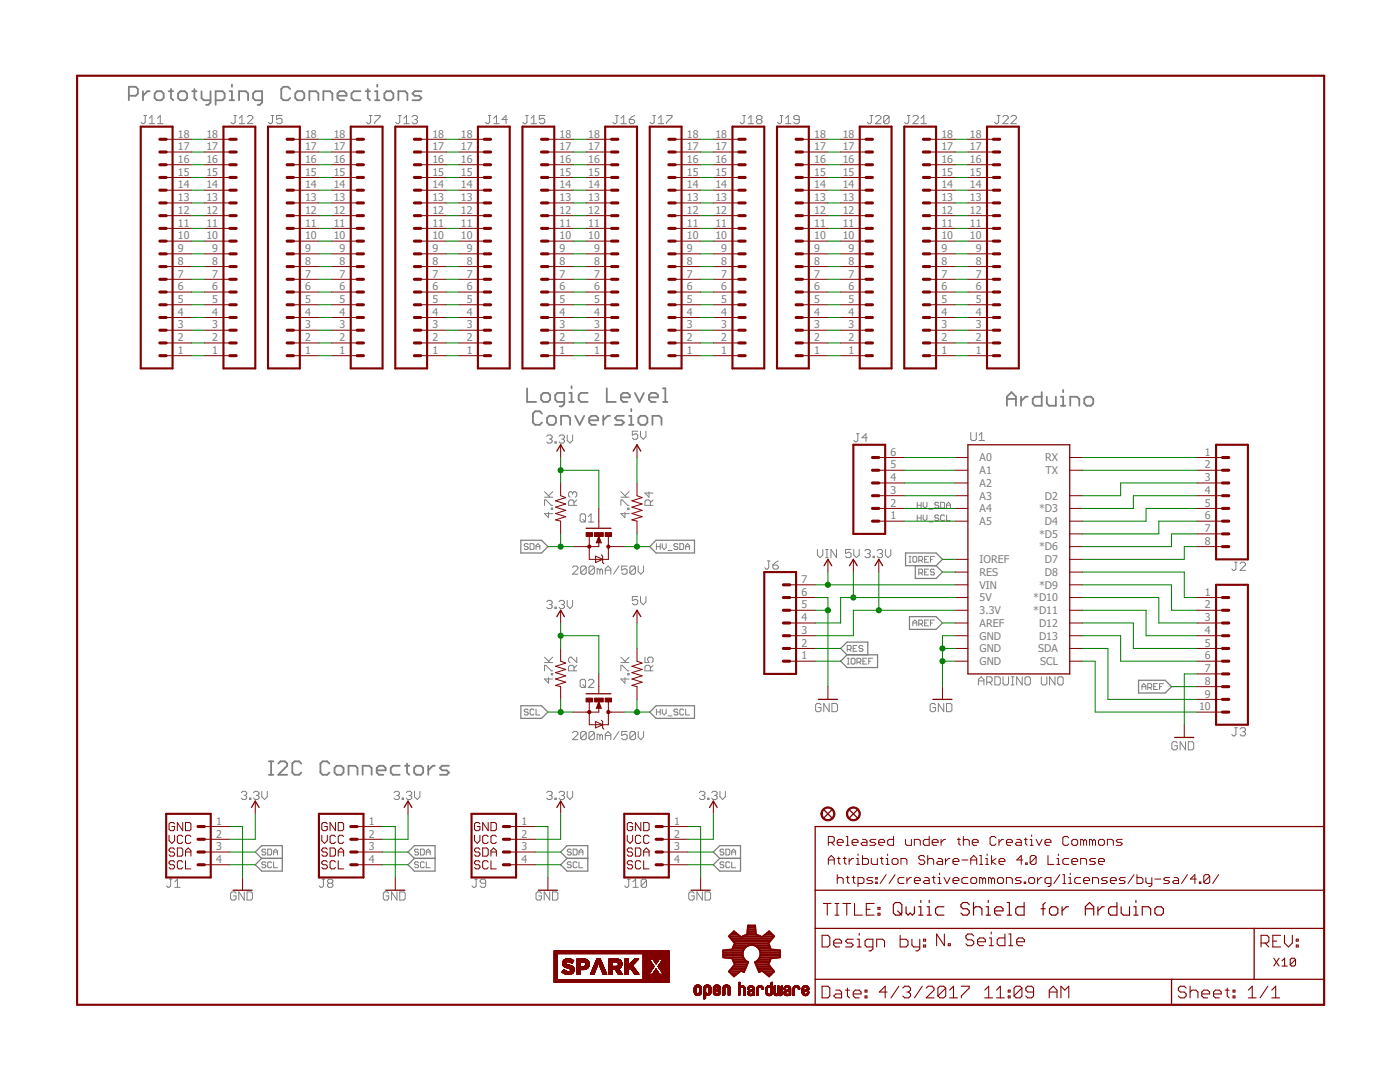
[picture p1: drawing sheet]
<svg xmlns="http://www.w3.org/2000/svg" width="279mm" height="216mm" viewBox="0 0 279 216" stroke-linecap="round" stroke-linejoin="round" font-family="sans-serif">
<defs><g id="words">
<g font-size="2.1" fill="#808080">
<text x="35.5" y="30">17</text>
<text x="35.5" y="27.4">18</text>
<text x="41.2" y="30">17</text>
<text x="41.2" y="27.4">18</text>
<text x="60.9" y="30">17</text>
<text x="60.9" y="27.4">18</text>
<text x="66.6" y="30">17</text>
<text x="66.6" y="27.4">18</text>
<text x="86.3" y="30">17</text>
<text x="86.3" y="27.4">18</text>
<text x="92" y="30">17</text>
<text x="92" y="27.4">18</text>
<text x="111.7" y="30">17</text>
<text x="111.7" y="27.4">18</text>
<text x="117.4" y="30">17</text>
<text x="117.4" y="27.4">18</text>
<text x="137.1" y="30">17</text>
<text x="137.1" y="27.4">18</text>
<text x="142.8" y="30">17</text>
<text x="142.8" y="27.4">18</text>
<text x="162.5" y="30">17</text>
<text x="162.5" y="27.4">18</text>
<text x="168.2" y="30">17</text>
<text x="168.2" y="27.4">18</text>
<text x="187.9" y="30">17</text>
<text x="187.9" y="27.4">18</text>
<text x="193.6" y="30">17</text>
<text x="193.6" y="27.4">18</text>
<text x="35.5" y="35.1">15</text>
<text x="35.5" y="32.5">16</text>
<text x="41.2" y="35.1">15</text>
<text x="41.2" y="32.5">16</text>
<text x="60.9" y="35.1">15</text>
<text x="60.9" y="32.5">16</text>
<text x="66.6" y="35.1">15</text>
<text x="66.6" y="32.5">16</text>
<text x="86.3" y="35.1">15</text>
<text x="86.3" y="32.5">16</text>
<text x="92" y="35.1">15</text>
<text x="92" y="32.5">16</text>
<text x="111.7" y="35.1">15</text>
<text x="111.7" y="32.5">16</text>
<text x="117.4" y="35.1">15</text>
<text x="117.4" y="32.5">16</text>
<text x="137.1" y="35.1">15</text>
<text x="137.1" y="32.5">16</text>
<text x="142.8" y="35.1">15</text>
<text x="142.8" y="32.5">16</text>
<text x="162.5" y="35.1">15</text>
<text x="162.5" y="32.5">16</text>
<text x="168.2" y="35.1">15</text>
<text x="168.2" y="32.5">16</text>
<text x="187.9" y="35.1">15</text>
<text x="187.9" y="32.5">16</text>
<text x="193.6" y="35.1">15</text>
<text x="193.6" y="32.5">16</text>
<text x="35.5" y="40.1">13</text>
<text x="35.5" y="37.6">14</text>
<text x="41.2" y="40.1">13</text>
<text x="41.2" y="37.6">14</text>
<text x="60.9" y="40.1">13</text>
<text x="60.9" y="37.6">14</text>
<text x="66.6" y="40.1">13</text>
<text x="66.6" y="37.6">14</text>
<text x="86.3" y="40.1">13</text>
<text x="86.3" y="37.6">14</text>
<text x="92" y="40.1">13</text>
<text x="92" y="37.6">14</text>
<text x="111.7" y="40.1">13</text>
<text x="111.7" y="37.6">14</text>
<text x="117.4" y="40.1">13</text>
<text x="117.4" y="37.6">14</text>
<text x="137.1" y="40.1">13</text>
<text x="137.1" y="37.6">14</text>
<text x="142.8" y="40.1">13</text>
<text x="142.8" y="37.6">14</text>
<text x="162.5" y="40.1">13</text>
<text x="162.5" y="37.6">14</text>
<text x="168.2" y="40.1">13</text>
<text x="168.2" y="37.6">14</text>
<text x="187.9" y="40.1">13</text>
<text x="187.9" y="37.6">14</text>
<text x="193.6" y="40.1">13</text>
<text x="193.6" y="37.6">14</text>
<text x="35.5" y="47.8">10</text>
<text x="35.5" y="45.2">11</text>
<text x="35.5" y="42.7">12</text>
<text x="41.2" y="47.8">10</text>
<text x="41.2" y="45.2">11</text>
<text x="41.2" y="42.7">12</text>
<text x="60.9" y="47.8">10</text>
<text x="60.9" y="45.2">11</text>
<text x="60.9" y="42.7">12</text>
<text x="66.6" y="47.8">10</text>
<text x="66.6" y="45.2">11</text>
<text x="66.6" y="42.7">12</text>
<text x="86.3" y="47.8">10</text>
<text x="86.3" y="45.2">11</text>
<text x="86.3" y="42.7">12</text>
<text x="92" y="47.8">10</text>
<text x="92" y="45.2">11</text>
<text x="92" y="42.7">12</text>
<text x="111.7" y="47.8">10</text>
<text x="111.7" y="45.2">11</text>
<text x="111.7" y="42.7">12</text>
<text x="117.4" y="47.8">10</text>
<text x="117.4" y="45.2">11</text>
<text x="117.4" y="42.7">12</text>
<text x="137.1" y="47.8">10</text>
<text x="137.1" y="45.2">11</text>
<text x="137.1" y="42.7">12</text>
<text x="142.8" y="47.8">10</text>
<text x="142.8" y="45.2">11</text>
<text x="142.8" y="42.7">12</text>
<text x="162.5" y="47.8">10</text>
<text x="162.5" y="45.2">11</text>
<text x="162.5" y="42.7">12</text>
<text x="168.2" y="47.8">10</text>
<text x="168.2" y="45.2">11</text>
<text x="168.2" y="42.7">12</text>
<text x="187.9" y="47.8">10</text>
<text x="187.9" y="45.2">11</text>
<text x="187.9" y="42.7">12</text>
<text x="193.6" y="47.8">10</text>
<text x="193.6" y="45.2">11</text>
<text x="193.6" y="42.7">12</text>
<text x="35.5" y="52.8">8</text>
<text x="35.5" y="50.3">9</text>
<text x="42.4" y="52.8">8</text>
<text x="42.4" y="50.3">9</text>
<text x="60.9" y="52.8">8</text>
<text x="60.9" y="50.3">9</text>
<text x="67.8" y="52.8">8</text>
<text x="67.8" y="50.3">9</text>
<text x="86.3" y="52.8">8</text>
<text x="86.3" y="50.3">9</text>
<text x="93.2" y="52.8">8</text>
<text x="93.2" y="50.3">9</text>
<text x="111.7" y="52.8">8</text>
<text x="111.7" y="50.3">9</text>
<text x="118.6" y="52.8">8</text>
<text x="118.6" y="50.3">9</text>
<text x="137.1" y="52.8">8</text>
<text x="137.1" y="50.3">9</text>
<text x="143.9" y="52.8">8</text>
<text x="143.9" y="50.3">9</text>
<text x="162.5" y="52.8">8</text>
<text x="162.5" y="50.3">9</text>
<text x="169.3" y="52.8">8</text>
<text x="169.3" y="50.3">9</text>
<text x="187.9" y="52.8">8</text>
<text x="187.9" y="50.3">9</text>
<text x="194.7" y="52.8">8</text>
<text x="194.7" y="50.3">9</text>
<text x="35.5" y="57.9">6</text>
<text x="35.5" y="55.4">7</text>
<text x="42.4" y="57.9">6</text>
<text x="42.4" y="55.4">7</text>
<text x="60.9" y="57.9">6</text>
<text x="60.9" y="55.4">7</text>
<text x="67.8" y="57.9">6</text>
<text x="67.8" y="55.4">7</text>
<text x="86.3" y="57.9">6</text>
<text x="86.3" y="55.4">7</text>
<text x="93.2" y="57.9">6</text>
<text x="93.2" y="55.4">7</text>
<text x="111.7" y="57.9">6</text>
<text x="111.7" y="55.4">7</text>
<text x="118.6" y="57.9">6</text>
<text x="118.6" y="55.4">7</text>
<text x="137.1" y="57.9">6</text>
<text x="137.1" y="55.4">7</text>
<text x="143.9" y="57.9">6</text>
<text x="143.9" y="55.4">7</text>
<text x="162.5" y="57.9">6</text>
<text x="162.5" y="55.4">7</text>
<text x="169.3" y="57.9">6</text>
<text x="169.3" y="55.4">7</text>
<text x="187.9" y="57.9">6</text>
<text x="187.9" y="55.4">7</text>
<text x="194.7" y="57.9">6</text>
<text x="194.7" y="55.4">7</text>
<text x="35.5" y="65.5">3</text>
<text x="35.5" y="63">4</text>
<text x="35.5" y="60.5">5</text>
<text x="42.4" y="65.5">3</text>
<text x="42.4" y="63">4</text>
<text x="42.4" y="60.5">5</text>
<text x="60.9" y="65.5">3</text>
<text x="60.9" y="63">4</text>
<text x="60.9" y="60.5">5</text>
<text x="67.8" y="65.5">3</text>
<text x="67.8" y="63">4</text>
<text x="67.8" y="60.5">5</text>
<text x="86.3" y="65.5">3</text>
<text x="86.3" y="63">4</text>
<text x="86.3" y="60.5">5</text>
<text x="93.2" y="65.5">3</text>
<text x="93.2" y="63">4</text>
<text x="93.2" y="60.5">5</text>
<text x="111.7" y="65.5">3</text>
<text x="111.7" y="63">4</text>
<text x="111.7" y="60.5">5</text>
<text x="118.6" y="65.5">3</text>
<text x="118.6" y="63">4</text>
<text x="118.6" y="60.5">5</text>
<text x="137.1" y="65.5">3</text>
<text x="137.1" y="63">4</text>
<text x="137.1" y="60.5">5</text>
<text x="143.9" y="65.5">3</text>
<text x="143.9" y="63">4</text>
<text x="143.9" y="60.5">5</text>
<text x="162.5" y="65.5">3</text>
<text x="162.5" y="63">4</text>
<text x="162.5" y="60.5">5</text>
<text x="169.3" y="65.5">3</text>
<text x="169.3" y="63">4</text>
<text x="169.3" y="60.5">5</text>
<text x="187.9" y="65.5">3</text>
<text x="187.9" y="63">4</text>
<text x="187.9" y="60.5">5</text>
<text x="194.7" y="65.5">3</text>
<text x="194.7" y="63">4</text>
<text x="194.7" y="60.5">5</text>
<text x="35.5" y="68.1">2</text>
<text x="35.5" y="70.6">1</text>
<text x="42.4" y="68.1">2</text>
<text x="42.4" y="70.6">1</text>
<text x="60.9" y="68.1">2</text>
<text x="60.9" y="70.6">1</text>
<text x="67.8" y="68.1">2</text>
<text x="67.8" y="70.6">1</text>
<text x="86.3" y="68.1">2</text>
<text x="86.3" y="70.6">1</text>
<text x="93.2" y="68.1">2</text>
<text x="93.2" y="70.6">1</text>
<text x="111.7" y="68.1">2</text>
<text x="111.7" y="70.6">1</text>
<text x="118.6" y="68.1">2</text>
<text x="118.6" y="70.6">1</text>
<text x="137.1" y="68.1">2</text>
<text x="137.1" y="70.6">1</text>
<text x="143.9" y="68.1">2</text>
<text x="143.9" y="70.6">1</text>
<text x="162.5" y="68.1">2</text>
<text x="162.5" y="70.6">1</text>
<text x="169.3" y="68.1">2</text>
<text x="169.3" y="70.6">1</text>
<text x="187.9" y="68.1">2</text>
<text x="187.9" y="70.6">1</text>
<text x="194.7" y="68.1">2</text>
<text x="194.7" y="70.6">1</text>
<text x="177.7" y="93.5">5</text>
<text x="177.7" y="90.9">6</text>
<text x="195.5" y="92.1">A0</text>
<text x="195.5" y="94.6">A1</text>
<text x="208.6" y="92.1">RX</text>
<text x="208.6" y="94.6">TX</text>
<text x="240.5" y="90.9">1</text>
<text x="240.5" y="93.5">2</text>
<text x="177.7" y="101.1">2</text>
<text x="177.7" y="98.6">3</text>
<text x="177.7" y="96">4</text>
<text x="195.5" y="97.1">A2</text>
<text x="195.5" y="99.7">A3</text>
<text x="208.5" y="99.7">D2</text>
<text x="240.5" y="96">3</text>
<text x="240.5" y="98.6">4</text>
<text x="240.5" y="101.1">5</text>
<text x="177.7" y="103.6">1</text>
<text x="195.5" y="102.2">A4</text>
<text x="195.5" y="104.8">A5</text>
<text x="207.4" y="102.2">*D3</text>
<text x="207.4" y="107.3">*D5</text>
<text x="208.5" y="104.8">D4</text>
<text x="240.5" y="103.6">6</text>
<text x="240.5" y="106.2">7</text>
<text x="195.5" y="112.4">IOREF</text>
<text x="207.4" y="109.8">*D6</text>
<text x="208.5" y="112.4">D7</text>
<text x="240.5" y="108.7">8</text>
<text x="159.9" y="118.9">6</text>
<text x="159.9" y="116.3">7</text>
<text x="195.5" y="117.4">VIN</text>
<text x="195.5" y="114.9">RES</text>
<text x="195.5" y="120">5V</text>
<text x="206.2" y="120">*D10</text>
<text x="207.4" y="117.4">*D9</text>
<text x="208.5" y="114.9">D8</text>
<text x="240.5" y="118.9">1</text>
<text x="159.9" y="123.9">4</text>
<text x="159.9" y="121.4">5</text>
<text x="195.5" y="125.1">AREF</text>
<text x="195.5" y="122.5">3.3V</text>
<text x="206.2" y="122.5">*D11</text>
<text x="207.4" y="125.1">D12</text>
<text x="240.5" y="121.4">2</text>
<text x="240.5" y="123.9">3</text>
<text x="159.9" y="131.6">1</text>
<text x="159.9" y="129">2</text>
<text x="159.9" y="126.5">3</text>
<text x="195.5" y="127.6">GND</text>
<text x="195.5" y="130.1">GND</text>
<text x="207.2" y="130.1">SDA</text>
<text x="207.4" y="127.6">D13</text>
<text x="240.5" y="126.5">4</text>
<text x="240.5" y="129">5</text>
<text x="240.5" y="131.6">6</text>
<text x="195.5" y="132.7">GND</text>
<text x="207.6" y="132.7">SCL</text>
<text x="240.5" y="134.1">7</text>
<text x="240.5" y="136.6">8</text>
<text x="239.3" y="141.7">10</text>
<text x="240.5" y="139.2">9</text>
<text x="43.1" y="164.6">1</text>
<text x="43.1" y="167.1">2</text>
<text x="73.6" y="164.6">1</text>
<text x="73.6" y="167.1">2</text>
<text x="104.1" y="164.6">1</text>
<text x="104.1" y="167.1">2</text>
<text x="134.5" y="164.6">1</text>
<text x="134.5" y="167.1">2</text>
<text x="43.1" y="169.7">3</text>
<text x="43.1" y="172.2">4</text>
<text x="73.6" y="169.7">3</text>
<text x="73.6" y="172.2">4</text>
<text x="104.1" y="169.7">3</text>
<text x="104.1" y="172.2">4</text>
<text x="134.5" y="169.7">3</text>
<text x="134.5" y="172.2">4</text>
</g>
</g></defs>
<g fill="none" stroke="#808080" stroke-width=".36">
<path d="M25.7 19.1h1.4l.4-.4v-.9l-.4-.5h-1.4v2.7M28.5 18.2v1.8M29.9 18.2h-.5l-.9 .9M31.3 18.2h.9l.5 .5v.9l-.5 .4h-.9l-.4-.4v-.9zM33.7 18.2h.9M34.1 17.8v1.8l.5 .4M36 18.2h.9l.4 .5v.9l-.4 .4h-.9l-.5-.4v-.9zM38.4 18.2h.8M38.8 17.8v1.8l.4 .4M40.2 18.2v1.4l.5 .4h1.3M42 18.2v2.2l-.4 .5h-.5M45.8 18.2h.5v1.8"/>
<path d="M46.3 16.9v.4M57.9 17.8l-.4-.5h-.9l-.5 .5v1.8l.5 .4h.9l.4-.4M59.4 18.2h.9l.4 .5v.9l-.4 .4h-.9l-.5-.4v-.9zM67.4 19.1h1.8v-.4l-.5-.5h-.9l-.4 .5v.9l.4 .4h.9M71.9 18.2h-1.3l-.5 .5v.9l.5 .4h1.3M73 18.2h.9M73.4 17.8v1.8l.5 .4M74.8 18.2h.5v1.8M75.3 16.9v.4M77.2 18.2h.8l.5 .5v.9l-.5 .4h-.8l-.5-.4v-.9zM84.1 18.2h-1.3l-.5 .5 .5 .4h.9l.4 .5-.4 .4h-1.4M43 20h1.4l.4-.4v-.9l-.4-.5h-1.4v2.7"/>
<path d="M45.8 20h.9M47.7 20v-1.8h1.3l.5 .5v1.3M52.3 20h-1.3l-.5-.4v-.9l.5-.5h1.3v2.2l-.4 .5h-.5M61.7 20v-1.8h1.4l.4 .5v1.3M64.5 20v-1.8h1.4l.4 .5v1.3M74.8 20h.9M79.5 20v-1.8h1.4l.4 .5v1.3M105.2 77.5v2.7h1.8M108 78.8l.5-.4h.8l.5 .4v.9l-.5 .5h-.8l-.5-.5zM113.6 78.4h.5v1.8M114.1 77v.5M117.3 78.4h-1.4l-.4 .4v.9l.4 .5h1.4"/>
<path d="M121.1 77.5v2.7h1.8M123.9 79.3h1.8v-.5l-.5-.4h-.8l-.5 .4v.9l.5 .5h.8M126.7 78.4l.9 1.8 .9-1.8M129.5 79.3h1.8v-.5l-.4-.4h-.9l-.5 .4v.9l.5 .5h.9M132.3 77.5h.5v2.7M201 79.6h1.8M203.8 79.2v1.8M205.1 79.2h-.4l-.9 .9M207.9 78.3v2.7h-1.4l-.4-.5v-.9l.4-.4h1.4M208.9 79.2v1.3l.5 .5h1.3v-1.8M211.7 79.2h.5v1.8M212.2 77.8v.5"/>
<path d="M216.4 79.6l.5-.4h.8l.5 .4v.9l-.5 .5h-.8l-.5-.5zM108.2 82.5l-.5-.4h-.9l-.4 .4v1.8l.4 .5h.9l.5-.5M109.2 83.4l.4-.4h.9l.5 .4v.9l-.5 .5h-.9l-.4-.5zM112 84.8v-1.8h1.3l.5 .4v1.4M112.6 80.2h-1.3l-.5-.5v-.9l.5-.4h1.3v2.2l-.4 .5h-.5M113.6 80.2h.9M114.8 83l.9 1.8 .9-1.8M117.6 83.9h1.8v-.5l-.5-.4h-.9l-.4 .4v.9l.4 .5h.9M120.4 83v1.8M121.8 83h-.5l-.9 .9M124.5 83h-1.3l-.5 .4 .5 .5h.9l.4 .4-.4 .5h-1.4M125.5 84.8h.9"/>
<path d="M125.5 83h.5v1.8M126 81.6v.5M127.4 83.4l.5-.4h.9l.4 .4v.9l-.4 .5h-.9l-.5-.5zM130.2 84.8v-1.8h1.4l.4 .4v1.4M132.3 80.2h.9M201 81v-1.8l.9-.9 .9 .9v1.8M211.7 81h.9M213.6 81v-1.8h1.3l.5 .4v1.4M53.7 154.6h.9M53.7 151.9h.9M54.1 151.9v2.7M55.5 152.4l.5-.5h.9l.4 .5v.4l-1.8 1.8h1.8"/>
<path d="M60.1 152.4l-.4-.5h-.9l-.5 .5v1.8l.5 .4h.9l.4-.4M65.7 152.4l-.4-.5h-.9l-.5 .5v1.8l.5 .4h.9l.4-.4M67.2 152.8h.9l.5 .4v1l-.5 .4h-.9l-.4-.4v-1zM69.6 154.6v-1.8h1.3l.5 .4v1.4M72.4 154.6v-1.8h1.3l.5 .4v1.4M75.2 153.7h1.8v-.5l-.5-.4h-.9l-.4 .4v1l.4 .4h.9M79.8 152.8h-1.4l-.4 .4v1l.4 .4h1.4M80.8 152.8h.9M81.2 152.4v1.8l.5 .4M82.7 153.2l.4-.4h.9l.5 .4v1l-.5 .4h-.9l-.4-.4zM85.5 152.8v1.8M86.8 152.8h-.4l-.9 .9"/>
<path d="M89.6 152.8h-1.4l-.4 .4 .4 .5h1l.4 .5-.4 .4h-1.4"/>
</g>
<g fill="none" stroke="#808080" stroke-width=".2">
<path d="M28.7 23.1h.6M29 23.1v1.3l-.3 .3h-.3l-.2-.3M29.8 24.7h1.1M29.8 23.6l.5-.5v1.6M31.4 24.7h1.1M31.4 23.6l.6-.5v1.6M46.7 23.1h.5M46.9 23.1v1.3l-.2 .3h-.3l-.3-.3M47.8 24.7h1M47.8 23.6l.5-.5v1.6M49.4 23.3l.3-.2h.5l.3 .2v.3l-1.1 1.1h1.1M54.1 23.1h.6"/>
<path d="M54.4 23.1v1.3l-.3 .3h-.3l-.2-.3M56.3 23.1h-1.1v.8l.8-.3 .3 .3v.5l-.3 .3h-.5l-.3-.3M73.7 23.1h.5M74 23.1v1.3l-.3 .3h-.3l-.2-.3M74.8 23.1h1.1v.2l-1.1 1.1v.3M79.5 23.1h.5M79.8 23.1v1.3l-.3 .3h-.3l-.2-.3M80.6 24.7h1.1M80.6 23.6l.5-.5v1.6M82.2 23.3l.3-.2h.5l.3 .2v.3l-.3 .3M82.8 23.9h.2M83 23.9l.3 .2v.3l-.3 .3h-.5l-.3-.3"/>
<path d="M97.5 23.1h.5M97.7 23.1v1.3l-.2 .3h-.3l-.3-.3M98.5 24.7h1.1M98.5 23.6l.6-.5v1.6M101.3 23.9h-1.1l.8-.8v1.6M104.9 23.1h.5M105.2 23.1v1.3l-.3 .3h-.3l-.2-.3M106 24.7h1.1M106 23.6l.5-.5v1.6M108.7 23.1h-1.1v.8l.6-.3h.2l.3 .3v.5l-.3 .3h-.5l-.3-.3M122.8 23.1h.6M123.1 23.1v1.3l-.3 .3h-.2l-.3-.3"/>
<path d="M123.9 24.7h1.1M123.9 23.6l.6-.5v1.6M125.6 23.9h.8l.3 .2v.3l-.3 .3h-.6l-.2-.3zM126.7 23.1l-.6 .2-.5 .6M130.3 23.1h.5M130.6 23.1v1.3l-.3 .3h-.3l-.2-.3M131.4 24.7h1.1M131.4 23.6l.5-.5v1.6M133 23.1h1.1v.2l-1.1 1.1v.3M148.2 23.1h.6M148.5 23.1v1.3l-.3 .3h-.2l-.3-.3M149.3 24.7h1.1"/>
<path d="M149.3 23.6l.6-.5v1.6M151.2 23.9l-.2 .2v.3l.2 .3h.6l.3-.3v-.3l-.3-.2M151.2 23.9l-.2-.3v-.3l.2-.2h.6l.3 .2v.3l-.3 .3M151.2 23.9h.6M155.7 23.1h.5M156 23.1v1.3l-.3 .3h-.3l-.2-.3M156.8 24.7h1.1M156.8 23.6l.5-.5v1.6M159.5 23.9h-.8l-.3-.3v-.3l.3-.2h.5l.3 .2v1.1l-.3 .3h-.5l-.3-.3M173.6 23.1h.6M173.9 23.1v1.3l-.3 .3h-.2l-.3-.3M174.7 23.3l.3-.2h.5l.3 .2v.3l-1.1 1.1h1.1"/>
<path d="M177.4 23.3v1.1l-.2 .3h-.6l-.2-.3M177.4 23.3l-.2-.2h-.6l-.2 .2v1.1M177.4 23.3l-1 1.1M181.1 23.1h.5M181.4 23.1v1.3l-.3 .3h-.3l-.2-.3M182.2 23.3l.3-.2h.5l.3 .2v.3l-1.1 1.1h1.1M183.8 24.7h1.1M183.8 23.6l.6-.5v1.6M199 23.1h.6M199.3 23.1v1.3l-.3 .3h-.2l-.3-.3M200.1 23.3l.3-.2h.5l.3 .2v.3l-1.1 1.1h1.1M201.8 23.3l.2-.2h.6l.2 .2v.3l-1 1.1h1"/>
<path d="M108.7 99.2h1.6M108.7 98.1l1 1.1M109.1 87.1l.3-.3h.5l.3 .3v.2l-.3 .3M109.6 87.6h.3M109.9 87.6l.3 .3v.3l-.3 .2h-.5l-.3-.2M110.3 98.1l-.8 .8M110.7 88.2h.3v.2h-.3zM111.6 87.1l.2-.3h.6l.2 .3v.2l-.2 .3M112.1 87.6h.3M112.4 87.6l.2 .3v.3l-.2 .2h-.6l-.2-.2M113.2 86.8v1.1l.5 .5 .6-.5v-1.1M114.3 98.4v.3"/>
<path d="M114.3 98.4l-.3-.3h-.3l-.2 .3v.5l.2 .3M114.3 98.4l.3-.3h.2l.3 .3v.5l-.3 .3M115.1 99.8l-.5 .5M123.9 99.2h1.6M123.9 98.1l1.1 1.1M125.5 98.1l-.8 .8M127.3 86h-1.1v.8l.5-.2h.3l.3 .2v.6l-.3 .3h-.5l-.3-.3M127.8 86v1.1l.6 .6 .5-.6v-1.1M129.5 98.1v1.1l-.8-.8h1.6M130.3 99.8l-.5 .5M170.9 86.6h.6M171.2 86.6v1.3l-.3 .3h-.3l-.2-.3"/>
<path d="M173.1 87.4h-1.1l.8-.8v1.6M193.7 86.3v1.4l.3 .2h.6l.2-.2v-1.4M195.4 87.9h1.1M195.4 86.8l.5-.5v1.6M105.4 108.7l-.2-.2h-.4l-.2 .4 .2 .2h.4l.2 .4-.2 .1h-.4l-.2-.1M105.8 108.5h.6l.2 .2v.8l-.2 .1h-.6zM107 109.6v-.7l.4-.4 .3 .4v.7M107 109.1h.7M108.7 100.8v-1h.2l1.1 1h.3M109.5 102.2v1.1l-.8-.8h1.6M110 101.4h.3v.3h-.3zM113.2 119.8v1.1l.5 .5 .6-.5v-1.1"/>
<path d="M114.3 113.2l.2-.3h.6l.2 .3v.3l-1 1.1h1M114.6 100.8v-.8l-.3-.2h-.6l-.2 .2v.8h1.6M116.1 102.5h.5l.3 .3v1.1l-.3 .3h-.5l-.3-.3v-1.1zM116.3 103.6l.6 .6M117 113.2v1.1l-.3 .3h-.5l-.3-.3M117 113.2l-.3-.3h-.5l-.3 .3v1.1M117 113.2l-1.1 1.1M117.4 104.2h1.1M117.4 103.1l.6-.6v1.7M118.6 113.2v1.1l-.3 .3h-.5l-.3-.3M118.6 113.2l-.3-.3h-.5l-.3 .3v1.1M118.6 113.2l-1.1 1.1"/>
<path d="M119.7 113.8l-.3-.3h-.2v1.1M119.7 113.8v.8M119.7 113.8l.3-.3 .2 .3v.8M120.8 114.6v-1.1l.5-.6 .6 .6v1.1M120.8 113.8h1.1M123.5 112.9l-1.1 1.7M123.9 100.8v-1h.3l1.1 1h.2M124.7 102.2v1.1l-.8-.8h1.6M125.2 112.9h-1.1v.9l.5-.3h.3l.3 .3v.5l-.3 .3h-.5l-.3-.3M125.3 101.4h.2v.3h-.2zM126.8 113.2v1.1l-.3 .3h-.5l-.3-.3M126.8 113.2l-.3-.3h-.5l-.3 .3v1.1"/>
<path d="M126.8 113.2l-1.1 1.1M127.3 119h-1.1v.9l.5-.3h.3l.3 .3v.5l-.3 .3h-.5l-.3-.3M127.4 112.9v1.1l.5 .6 .5-.6v-1.1M127.8 119v1.1l.6 .6 .5-.6v-1.1M129.8 100.8v-.8l-.3-.2h-.5l-.3 .2v.8h1.6M131 109.1h.8M131 108.5v1.1M131.8 108.5v1.1M132.2 108.5v.8l.3 .3 .4-.3v-.8M133.3 109.9h.8M135.3 108.7l-.2-.2h-.4l-.2 .2 .2 .4h.4l.2 .2-.2 .3h-.4l-.2-.1M135.7 108.5h.5l.2 .2v.8l-.2 .1h-.5z"/>
<path d="M136.8 109.1h.8M136.8 109.6v-.7l.4-.4 .4 .4v.7M153.1 111.9h.6M153.4 111.9v1.4l-.3 .3h-.2l-.3-.3M154.2 112.8h.8l.3 .2v.3l-.3 .3h-.5l-.3-.3zM155.3 111.9l-.5 .3-.6 .6M163.1 109.6v1.1l.6 .6 .5-.6v-1.1M164.8 109.6h.5M164.8 111.3h.5M165 109.6v1.7M166.9 109.6v1.7l-1.1-1.7v1.7M169.8 109.6h-1.1v.9l.6-.3h.3l.2 .3v.5l-.2 .3h-.6l-.3-.3"/>
<path d="M170.4 109.6v1.1l.5 .6 .6-.6v-1.1M172.6 109.9l.3-.3h.5l.3 .3v.3l-.3 .3M173.1 110.5h.3M173.4 110.5l.3 .2v.3l-.3 .3h-.5l-.3-.3M174.2 111h.3v.3h-.3zM175 109.9l.3-.3h.6l.2 .3v.3l-.2 .3M175.6 110.5h.3M175.9 110.5l.2 .2v.3l-.2 .3h-.6l-.3-.3M176.7 109.6v1.1l.5 .6 .6-.6v-1.1M181.4 111h.4M181.4 112.2h.4M181.6 111v1.2"/>
<path d="M182.2 111.2l.2-.2h.4l.2 .2v.8l-.2 .2h-.4l-.2-.2zM183 100.8h.8M183 100.2v1.2M183 102.8v1.1M183 103.4h.8M183.4 111.8h.5l.2-.2v-.4l-.2-.2h-.5v1.2M183.4 114.3h.5l.2-.1v-.5l-.2-.1h-.5v1.1M183.7 111.8l.4 .4M183.7 114.3l.4 .4M183.8 100.2v1.2M183.8 102.8v1.1M184.2 100.2v.8l.4 .4 .4-.4v-.8"/>
<path d="M184.2 102.8v.7l.4 .4 .4-.4v-.7M184.5 111.6h.4M184.5 114.2h.4M185.3 111h-.8v1.2h.8M185.3 113.6h-.8v1.1h.8M185.4 101.6h.8M185.4 104.1h.8M185.7 111.6h.4M186.5 111h-.8v1.2M186.5 113.7l-.2-.1h-.4l-.2 .1 .2 .5h.4l.2 .1-.2 .4h-.4l-.2-.2M187.3 100.4l-.1-.2h-.4l-.2 .4 .2 .2h.4l.1 .4-.1 .2h-.4l-.2-.2M187.3 103l-.1-.2h-.4l-.2 .4 .2 .2h.4l.1 .3-.1 .2h-.4l-.2-.2"/>
<path d="M187.7 100.2h.6l.2 .2v.8l-.2 .2h-.6zM188.5 103l-.2-.2h-.4l-.2 .2v.7l.2 .2h.4l.2-.2M188.9 101.4v-.8l.4-.4 .4 .4v.8M188.9 102.8v1.1h.8M188.9 100.8h.8M246.4 112.2h.5M246.7 112.2v1.3l-.3 .3h-.3l-.3-.3M247.5 112.5l.3-.3h.5l.3 .3v.2l-1.1 1.1h1.1M108.7 133.9v-1.1h.2l1.1 1.1h.3M108.7 132.2h1.6M108.7 131.1l1 1.1M109.1 120.1l.3-.3h.5l.3 .3v.3l-.3 .2"/>
<path d="M109.5 135.2v1.1l-.8-.8h1.6M109.6 120.6h.3M109.9 120.6l.3 .3v.3l-.3 .2h-.5l-.3-.2M110 134.4h.3v.3h-.3zM110.3 131.1l-.8 .9M110.7 121.2h.3v.2h-.3zM111.6 120.1l.2-.3h.6l.2 .3v.3l-.2 .2M112.1 120.6h.3M112.4 120.6l.2 .3v.3l-.2 .2h-.6l-.2-.2M114.6 133.9v-.9l-.3-.2h-.6l-.2 .2v.9h1.6M115.1 131.1v1.1l-1.1-1.1h-.3l-.2 .3v.6l.2 .2M115.1 132.8l-.5 .5"/>
<path d="M115.8 135.8l.3-.2h.5l.3 .2v1.1l-.3 .3h-.5l-.3-.3zM116.3 136.6l.6 .6M117.4 135.8l.3-.2h.5l.3 .2v.3l-1.1 1.1h1.1M123.9 133.9v-1.1h.3l1.1 1.1h.2M123.9 132.2h1.6M123.9 131.1l1.1 1.1M124.7 135.2v1.1l-.8-.8h1.6M125.3 134.4h.2v.3h-.2zM125.5 131.1l-.8 .9M128.7 131.1v1.1h.8l-.3-.8 .3-.3h.6l.2 .3v.6l-.2 .2M129.8 133.9v-.9l-.3-.2h-.5l-.3 .2v.9h1.6M130.3 132.8l-.5 .5"/>
<path d="M169.1 132.5h.4M169.1 131.3h.4M169.1 129.6h.6l.2-.2v-.4l-.2-.2h-.6v1.2M169.3 131.3v1.2M169.5 129.6l.4 .4M169.9 131.5l.2-.2h.4l.1 .2v.8l-.1 .2h-.4l-.2-.2zM170.3 129.4h.3M171 132.1h.6l.2-.2v-.4l-.2-.2h-.6v1.2M171 128.8h-.7v1.2h.7M171.4 132.1l.4 .4M172.2 129l-.2-.2h-.4l-.2 .4 .2 .2h.4l.2 .4-.2 .2h-.4l-.2-.2M172.2 131.9h.4"/>
<path d="M173 131.3h-.8v1.2h.8M173.4 131.9h.4M174.2 131.3h-.8v1.2M182.2 124.9v-.8l.4-.4 .4 .4v.8M182.2 124.3h.8M183.4 124.5h.5l.2-.2v-.4l-.2-.2h-.5v1.2M183.7 124.5l.4 .4M184.5 124.3h.4M185.3 123.7h-.8v1.2h.8M185.7 124.3h.4M186.5 123.7h-.8v1.2M195.3 136.7v-1.1l.5-.6 .6 .6v1.1"/>
<path d="M195.3 135.9h1.1M196.9 136.1h.8l.3-.2v-.6l-.3-.3h-.8v1.7M197.4 136.1l.6 .6M198.5 135h.9l.2 .3v1.1l-.2 .3h-.9zM200.2 135v1.4l.2 .3h.6l.3-.3v-1.4M201.8 135h.6M201.8 136.7h.6M202.1 135v1.7M204 135v1.7l-1.1-1.7v1.7M204.8 135h.6l.2 .3v1.1l-.2 .3h-.6l-.2-.3v-1.1zM207.8 135v1.4l.3 .3h.5l.3-.3v-1.4M210.5 135v1.7l-1-1.7v1.7"/>
<path d="M211.4 135h.5l.3 .3v1.1l-.3 .3h-.5l-.3-.3v-1.1zM227.9 137.6v-.8l.4-.4 .4 .4v.8M227.9 137h.8M229.1 137.2h.6l.1-.2v-.4l-.1-.2h-.6v1.2M229.5 137.2l.3 .4M230.3 137h.3M231 136.4h-.7v1.2h.7M231.4 137h.4M232.2 136.4h-.8v1.2M48.2 158.2l.2-.3h.6l.2 .3v.3l-.2 .2M48.7 158.7h.3M49 158.7l.2 .3v.3l-.2 .2h-.6l-.2-.2"/>
<path d="M49.8 159.3h.3v.2h-.3zM50.6 158.2l.3-.3h.5l.3 .3v.3l-.3 .2M51.2 158.7h.2M51.4 158.7l.3 .3v.3l-.3 .2h-.5l-.3-.2M52.2 157.9v1.1l.6 .5 .5-.5v-1.1M78.6 158.2l.3-.3h.5l.3 .3v.3l-.3 .2M79.2 158.7h.2M79.4 158.7l.3 .3v.3l-.3 .2h-.5l-.3-.2M80.3 159.3h.2v.2h-.2zM81.1 158.2l.3-.3h.5l.3 .3v.3l-.3 .2M81.6 158.7h.3M81.9 158.7l.3 .3v.3l-.3 .2h-.5l-.3-.2"/>
<path d="M82.7 157.9v1.1l.6 .5 .5-.5v-1.1M105.4 141.7l-.2-.2h-.4l-.2 .4 .2 .2h.4l.2 .4-.2 .2h-.4l-.2-.2M106.6 141.7l-.2-.2h-.4l-.2 .2v.8l.2 .2h.4l.2-.2M107 141.5v1.2h.7M109.1 158.2l.3-.3h.5l.3 .3v.3l-.3 .2M109.6 158.7h.3M109.9 158.7l.3 .3v.3l-.3 .2h-.5l-.3-.2M110.7 159.3h.3v.2h-.3zM111.6 158.2l.2-.3h.6l.2 .3v.3l-.2 .2M112.1 158.7h.3M112.4 158.7l.2 .3v.3l-.2 .2h-.6l-.2-.2M113.2 157.9v1.1l.5 .5 .6-.5v-1.1"/>
<path d="M114.3 146.2l.2-.2h.6l.2 .2v.3l-1 1.1h1M117 146.2l-.3-.2h-.5l-.3 .2v1.1M117 146.2v1.1l-.3 .3h-.5l-.3-.3M117 146.2l-1.1 1.1M118.6 146.2l-.3-.2h-.5l-.3 .2v1.1M118.6 146.2v1.1l-.3 .3h-.5l-.3-.3M118.6 146.2l-1.1 1.1M119.7 146.8l-.3-.3h-.2v1.1M119.7 146.8v.8M119.7 146.8l.3-.3 .2 .3v.8M120.8 147.6v-1.1l.5-.5 .6 .5v1.1M120.8 146.8h1.1"/>
<path d="M123.5 146l-1.1 1.6M125.2 146h-1.1v.8l.8-.3 .3 .3v.5l-.3 .3h-.5l-.3-.3M126.8 146.2l-.3-.2h-.5l-.3 .2v1.1M126.8 146.2v1.1l-.3 .3h-.5l-.3-.3M126.8 146.2l-1.1 1.1M127.4 146v1l.5 .6 .5-.6v-1M131 142.1h.8M131 141.5v1.2M131.8 141.5v1.2M132.2 141.5v.8l.3 .4 .4-.4v-.8M133.3 142.9h.8M135.3 141.7l-.2-.2h-.4l-.2 .2 .2 .4h.4l.2 .2-.2 .4h-.4l-.2-.2"/>
<path d="M136.4 141.7l-.2-.2h-.3l-.2 .2v.8l.2 .2h.3l.2-.2M136.8 141.5v1.2h.8M139.6 158.2l.2-.3h.6l.3 .3v.3l-.3 .2M140.1 158.7h.3M140.4 158.7l.3 .3v.3l-.3 .2h-.6l-.2-.2M141.2 159.3h.3v.2h-.3zM142 158.2l.3-.3h.6l.2 .3v.3l-.2 .2M142.6 158.7h.3M142.9 158.7l.2 .3v.3l-.2 .2h-.6l-.3-.2M143.7 157.9v1.1l.5 .5 .6-.5v-1.1M163.9 140.7l-.3-.3h-.6l-.2 .3v1l.2 .3h.6l.3-.3v-.5h-.6M165.5 140.4v1.6l-1.1-1.6v1.6"/>
<path d="M166 140.4h.9l.2 .3v1l-.2 .3h-.9zM186.7 140.7l-.3-.3h-.5l-.3 .3v1l.3 .3h.5l.3-.3v-.5h-.5M188.3 140.4v1.6l-1-1.6v1.6M188.9 140.4h.8l.3 .3v1l-.3 .3h-.8zM234.9 148.3l-.2-.3h-.6l-.2 .3v1.1l.2 .2h.6l.2-.2v-.6h-.5M236.6 148v1.6l-1.1-1.6v1.6M237.2 148h.8l.2 .3v1.1l-.2 .2h-.8zM246.4 145.2h.5M246.7 145.2v1.4l-.3 .2h-.3l-.3-.2M247.5 145.5l.3-.3h.5l.3 .3v.3l-.3 .2M248 146h.3M248.3 146l.3 .3v.3l-.3 .2h-.5l-.3-.2"/>
<path d="M33.8 175.4h.5M34.1 175.4v1.4l-.3 .3h-.3l-.3-.3M34.9 177.1h1.1M34.9 176l.5-.6v1.7M47.1 178.2l-.3-.2h-.5l-.3 .2v1.1l.3 .3h.5l.3-.3v-.5h-.5M48.7 178v1.6l-1-1.6v1.6M49.3 178h.8l.3 .2v1.1l-.3 .3h-.8zM53 169.6l-.1-.2h-.4l-.2 .2 .2 .4h.4l.1 .2-.1 .4h-.4l-.2-.2M53 172.2l-.1-.2h-.4l-.2 .2 .2 .4h.4l.1 .1-.1 .4h-.4l-.2-.1M53.4 169.4h.6l.2 .2v.8l-.2 .2h-.6zM54.2 172.2l-.2-.2h-.4l-.2 .2v.8l.2 .1h.4l.2-.1M54.6 170.6v-.8l.4-.4 .4 .4v.8"/>
<path d="M54.6 172v1.1h.8M54.6 170h.8M64.3 175.4h.5M64.5 175.4v1.4l-.2 .3h-.3l-.3-.3M65.6 176.2l-.2 .3v.3l.2 .3h.6l.2-.3v-.3l-.2-.3M65.6 176.2l-.2-.2v-.3l.2-.3h.6l.2 .3v.3l-.2 .2M65.6 176.2h.6M77.6 178.2l-.3-.2h-.5l-.3 .2v1.1l.3 .3h.5l.3-.3v-.5h-.6M79.2 178v1.6l-1.1-1.6v1.6M79.8 178h.8l.3 .2v1.1l-.3 .3h-.8zM83.5 169.6l-.2-.2h-.4l-.2 .2 .2 .4h.4l.2 .2-.2 .4h-.4l-.2-.2M83.5 172.2l-.2-.2h-.4l-.2 .2 .2 .4h.4l.2 .1-.2 .4h-.4l-.2-.1"/>
<path d="M83.9 169.4h.6l.2 .2v.8l-.2 .2h-.6zM84.7 172.2l-.2-.2h-.4l-.2 .2v.8l.2 .1h.4l.2-.1M85.1 172v1.1h.8M85.1 170.6v-.8l.4-.4 .4 .4v.8M85.1 170h.8M94.7 175.4h.6M95 175.4v1.4l-.3 .3h-.2l-.3-.3M96.9 176.2h-.8l-.3-.2v-.3l.3-.3h.5l.3 .3v1.1l-.3 .3h-.5l-.3-.3M108.1 178.2l-.3-.2h-.5l-.3 .2v1.1l.3 .3h.5l.3-.3v-.5h-.6M109.7 178v1.6l-1.1-1.6v1.6M110.3 178h.8l.2 .2v1.1l-.2 .3h-.8zM114 169.6l-.2-.2h-.4l-.2 .4 .2 .2h.4l.2 .4-.2 .2h-.4l-.2-.2"/>
<path d="M114 172.2l-.2-.2h-.4l-.2 .4 .2 .2h.4l.2 .4-.2 .1h-.4l-.2-.1M114.4 169.4h.6l.2 .2v.8l-.2 .2h-.6zM115.2 172.2l-.2-.2h-.4l-.2 .2v.8l.2 .1h.4l.2-.1M115.5 172v1.1h.8M115.5 170.6v-.8l.5-.4 .3 .4v.8M115.5 170h.8M125.2 175.4h.6M125.5 175.4v1.4l-.3 .3h-.3l-.2-.3M126.3 176l.6-.6v1.7M126.3 177.1h1.1M129 175.7v1.1l-.2 .3h-.6l-.2-.3M129 175.7l-.2-.3h-.6l-.2 .3v1.1"/>
<path d="M129 175.7l-1 1.1M138.5 178.2l-.2-.2h-.6l-.2 .2v1.1l.2 .3h.6l.2-.3v-.5h-.5M140.2 178v1.6l-1.1-1.6v1.6M140.7 178h.8l.3 .2v1.1l-.3 .3h-.8zM144.5 169.6l-.2-.2h-.4l-.2 .2 .2 .4h.4l.2 .2-.2 .4h-.4l-.2-.2M144.5 172.2l-.2-.2h-.4l-.2 .2 .2 .4h.4l.2 .1-.2 .4h-.4l-.2-.1M144.9 169.4h.5l.2 .2v.8l-.2 .2h-.5zM145.6 172.2l-.2-.2h-.3l-.2 .2v.8l.2 .1h.3l.2-.1M146 172v1.1h.8M146 170.6v-.8l.4-.4 .4 .4v.8M146 170h.8"/>
</g>
<g fill="none" stroke="#808080" stroke-width=".25">
<path d="M103.9 107.8h4.2l1.2 1.3-1.2 1.2h-4.2zM129.7 109.1l1.2-1.3h7.7v2.5h-7.7zM180.7 110.3h6.1l1.3 1.3-1.3 1.3h-6.1zM182.7 112.9v2.5h4.1l1.3-1.2-1.3-1.3M167.8 131.9l1.2-1.2h6.1v2.5h-6.1zM169 130.7l-1.2-1.3 1.2-1.3h4.2v2.6M181.5 123h5.3l1.3 1.3-1.3 1.3h-5.3zM227.2 135.7h5.3l1.3 1.3-1.3 1.3h-5.3zM103.9 140.8h4.2l1.2 1.3-1.2 1.2h-4.2zM129.7 142.1l1.2-1.3h7.7v2.5h-7.7zM50.9 170l1.3-1.3h4.1v5.1h-4.1l-1.3-1.2 1.3-1.3zM52.2 171.3h4.1"/>
<path d="M81.4 170l1.3-1.3h4.1v5.1h-4.1l-1.3-1.2 1.3-1.3zM82.7 171.3h4.1M111.9 170l1.3-1.3h4.1v5.1h-4.1l-1.3-1.2 1.3-1.3zM113.2 171.3h4.1M142.4 170l1.2-1.3h4.2v5.1h-4.2l-1.2-1.2 1.2-1.3zM143.6 171.3h4.2"/>
</g>
<g fill="none" stroke="#800000" stroke-width=".21">
<path d="M164.1 186.6h1.1l.4 .4v1.6l-.4 .4h-1.1zM164.1 196.8h1.1l.4 .4v1.5l-.4 .4h-1.1zM164.3 180.3h1.6M165.1 180.3v2.3M166.4 188.2h1.6v-.4l-.4-.4h-.8l-.4 .4v.8l.4 .4h.8M166.6 180.3h.8M166.6 182.6h.8M166.8 197.6h.8l.4 .4v1.1h-1.2l-.4-.4 .4-.4h1.2M167 180.3v2.3M168.2 180.3h1.6M168.7 197.6h.8M169 180.3v2.3"/>
<path d="M169.1 197.2v1.5l.4 .4M170.3 198.3h1.6v-.3l-.4-.4h-.8l-.4 .4v.7l.4 .4h.8M170.3 187.4h-1.2l-.4 .4 .4 .4h.8l.4 .4-.4 .4h-1.2M170.5 180.3v2.3h1.6M171.1 189h.8M171.1 187.4h.4v1.6M171.5 186.2v.4M172.6 198.7h.4v.4h-.4zM172.6 197.6h.4v.4h-.4zM172.9 181.4h.8M174.2 189h-1.2l-.4-.4v-.8l.4-.4h1.2v2l-.4 .3h-.4M174.5 180.3h-1.6v2.3h1.6"/>
<path d="M175 189v-1.6h1.1l.4 .4v1.2M175.2 182.2h.4v.4h-.4zM175.2 181.1h.4v.3h-.4zM177 198h-1.5l1.2-1.2v2.3M179.4 196.8l-1.6 2.3M179.6 186.6v2.4h1.2l.4-.4v-.8l-.4-.4h-1.2M180.2 197.2l.4-.4h.7l.4 .4v.4l-.4 .4M181 198h.3M181.3 198l.4 .3v.4l-.4 .4h-.7l-.4-.4M182 187.4v1.2l.4 .4h1.2M183.6 187.4v2l-.4 .3h-.4M184.1 196.8l-1.6 2.3"/>
<path d="M184.3 188.6h.4v.4h-.4zM184.3 187.4h.4v.4h-.4zM184.8 197.2l.4-.4h.8l.4 .4v.4l-1.6 1.5h1.6M188.5 186.4v2.3l-1.6-2.3v2.3M188.7 197.2v1.5l-.4 .4h-.7l-.4-.4M188.7 197.2l-.4-.4h-.7l-.4 .4v1.5M188.7 197.2l-1.5 1.5M189.3 188.3h.4v.4h-.4zM189.5 199.1h1.6M189.5 197.6l.8-.8v2.3M191.9 196.8h1.5v.4l-1.5 1.5v.4M194.3 186.8l-.4-.4h-.8l-.3 .4v.4l.3 .3h.8l.4 .4v.4l-.4 .4h-.8l-.3-.4"/>
<path d="M195.1 187.9h1.6v-.4l-.4-.3h-.8l-.4 .3v.8l.4 .4h.8M196.5 199.1h1.6M196.5 197.6l.8-.8v2.3M197.4 188.7h.8M197.4 187.2h.4v1.5M197.8 186v.4M198.9 199.1h1.5M198.9 197.6l.7-.8v2.3M200.6 186.4v2.3h-1.2l-.4-.4v-.8l.4-.3h1.2M201.2 198.7h.4v.4h-.4zM201.2 197.6h.4v.4h-.4zM201.3 188.7h.8"/>
<path d="M201.3 186.4h.4v2.3M202.9 187.9h1.5v-.4l-.3-.3h-.8l-.4 .3v.8l.4 .4h.8M203.9 197.2v1.5l-.3 .4h-.8l-.4-.4M203.9 197.2l-.3-.4h-.8l-.4 .4v1.5M203.9 197.2l-1.5 1.5M206.3 198h-1.2l-.4-.4v-.4l.4-.4h.8l.4 .4v1.5l-.4 .4h-.8l-.4-.4M209.4 198h1.5M209.4 199.1v-1.5l.8-.8 .7 .8v1.5M211.7 199.1v-2.3l.8 .8 .8-.8v2.3M236.7 197.2l-.4-.4h-.7l-.4 .4v.4l.4 .4h.7l.4 .3v.4l-.4 .4h-.7l-.4-.4M237.5 198l.4-.4h.8l.4 .4v1.1M237.5 196.8v2.3"/>
<path d="M239.8 198.3h1.6v-.3l-.4-.4h-.8l-.4 .4v.7l.4 .4h.8M242.2 198.3h1.5v-.3l-.3-.4h-.8l-.4 .4v.7l.4 .4h.8M244.5 197.6h.8M244.9 197.2v1.5l.4 .4M246.1 198.7h.4v.4h-.4zM246.1 197.6h.4v.4h-.4zM249.1 199.1h1.6M249.1 197.6l.8-.8v2.3M251.7 188.2h1.2l.3-.4v-.8l-.3-.4h-1.2v2.4M252.5 188.2l.7 .8M253 196.8l-1.5 2.3M253.8 199.1h1.6"/>
<path d="M253.8 197.6l.8-.8v2.3M254 187.8h.8M254.2 191.2l1.1 1.6M255.3 191.2l-1.1 1.6M255.6 186.6h-1.6v2.4h1.6M255.9 191.7l.5-.5v1.6M255.9 192.8h1M256.3 186.6v1.6l.8 .8 .8-.8v-1.6M258.6 191.5v1l-.3 .3h-.6l-.2-.3M258.6 191.5l-.3-.3h-.6l-.2 .3v1M258.6 191.5l-1.1 1M258.7 188.6h.4v.4h-.4z"/>
<path d="M258.7 187.4h.4v.4h-.4z"/>
</g>
<g fill="none" stroke="#800000" stroke-width=".25">
<path d="M111.1 90l.8-1.2 .7 1.2M126.4 90l.7-1.2 .8 1.2M193.2 88.8h20.3v45.7h-20.3zM117 105.4h4.9M164.5 112.9l.7-1.3 .8 1.3M169.5 112.9l.8-1.3 .8 1.3M174.6 112.9l.8-1.3 .7 1.3M111.1 123l.8-1.2 .7 1.2M117 138.4h4.9M126.4 123l.7-1.2 .8 1.2M163.3 139.6h3.8M186.2 139.6h3.8"/>
<path d="M234.4 147.2h3.9M46.5 177.6h3.8M50.2 161.1l.7-1.2 .8 1.2M77 177.6h3.8M80.7 161.1l.7-1.2 .8 1.2M107.4 177.6h3.9M111.1 161.1l.8-1.2 .7 1.2M137.9 177.6h3.8M141.6 161.1l.8-1.2 .7 1.2M162.7 164.9h101.6v35.6h-101.6zM162.7 177.6h101.6M164.5 161.6l1.5 1.6"/>
<path d="M166 161.6l-1.5 1.6M169.5 161.6l1.6 1.6M171.1 161.6l-1.6 1.6M162.7 185.3h101.6M162.7 195.4h101.6M233.8 195.4v5.1M250.3 185.3v10.1"/>
</g>
<g fill="none" stroke="#800000" stroke-width=".2">
<path d="M33.2 38h5M33.2 35.4h5M33.2 32.9h5M33.2 30.3h5M33.2 27.8h5M40.8 38h5.1M40.8 35.4h5.1M40.8 32.9h5.1M40.8 30.3h5.1M40.8 27.8h5.1M58.6 38h5M58.6 35.4h5"/>
<path d="M58.6 32.9h5M58.6 30.3h5M58.6 27.8h5M66.2 38h5.1M66.2 35.4h5.1M66.2 32.9h5.1M66.2 30.3h5.1M66.2 27.8h5.1M84 38h5M84 35.4h5M84 32.9h5M84 30.3h5"/>
<path d="M84 27.8h5M91.6 38h5M91.6 35.4h5M91.6 32.9h5M91.6 30.3h5M91.6 27.8h5M109.3 38h5.1M109.3 35.4h5.1M109.3 32.9h5.1M109.3 30.3h5.1M109.3 27.8h5.1M117 38h5"/>
<path d="M117 35.4h5M117 32.9h5M117 30.3h5M117 27.8h5M134.7 38h5.1M134.7 35.4h5.1M134.7 32.9h5.1M134.7 30.3h5.1M134.7 27.8h5.1M142.4 38h5M142.4 35.4h5M142.4 32.9h5"/>
<path d="M142.4 30.3h5M142.4 27.8h5M160.1 38h5.1M160.1 35.4h5.1M160.1 32.9h5.1M160.1 30.3h5.1M160.1 27.8h5.1M167.8 38h5M167.8 35.4h5M167.8 32.9h5M167.8 30.3h5M167.8 27.8h5"/>
<path d="M185.5 38h5.1M185.5 35.4h5.1M185.5 32.9h5.1M185.5 30.3h5.1M185.5 27.8h5.1M193.2 38h5M193.2 35.4h5M193.2 32.9h5M193.2 30.3h5M193.2 27.8h5M33.2 58.3h5M33.2 55.7h5"/>
<path d="M33.2 53.2h5M33.2 50.7h5M33.2 48.1h5M33.2 45.6h5M33.2 43h5M33.2 40.5h5M40.8 58.3h5.1M40.8 55.7h5.1M40.8 53.2h5.1M40.8 50.7h5.1M40.8 48.1h5.1M40.8 45.6h5.1"/>
<path d="M40.8 43h5.1M40.8 40.5h5.1M58.6 58.3h5M58.6 55.7h5M58.6 53.2h5M58.6 50.7h5M58.6 48.1h5M58.6 45.6h5M58.6 43h5M58.6 40.5h5M66.2 58.3h5.1M66.2 55.7h5.1"/>
<path d="M66.2 53.2h5.1M66.2 50.7h5.1M66.2 48.1h5.1M66.2 45.6h5.1M66.2 43h5.1M66.2 40.5h5.1M84 58.3h5M84 55.7h5M84 53.2h5M84 50.7h5M84 48.1h5M84 45.6h5"/>
<path d="M84 43h5M84 40.5h5M91.6 58.3h5M91.6 55.7h5M91.6 53.2h5M91.6 50.7h5M91.6 48.1h5M91.6 45.6h5M91.6 43h5M91.6 40.5h5M109.3 58.3h5.1M109.3 55.7h5.1"/>
<path d="M109.3 53.2h5.1M109.3 50.7h5.1M109.3 48.1h5.1M109.3 45.6h5.1M109.3 43h5.1M109.3 40.5h5.1M117 58.3h5M117 55.7h5M117 53.2h5M117 50.7h5M117 48.1h5M117 45.6h5"/>
<path d="M117 43h5M117 40.5h5M134.7 58.3h5.1M134.7 55.7h5.1M134.7 53.2h5.1M134.7 50.7h5.1M134.7 48.1h5.1M134.7 45.6h5.1M134.7 43h5.1M134.7 40.5h5.1M142.4 58.3h5M142.4 55.7h5"/>
<path d="M142.4 53.2h5M142.4 50.7h5M142.4 48.1h5M142.4 45.6h5M142.4 43h5M142.4 40.5h5M160.1 58.3h5.1M160.1 55.7h5.1M160.1 53.2h5.1M160.1 50.7h5.1M160.1 48.1h5.1M160.1 45.6h5.1"/>
<path d="M160.1 43h5.1M160.1 40.5h5.1M167.8 58.3h5M167.8 55.7h5M167.8 53.2h5M167.8 50.7h5M167.8 48.1h5M167.8 45.6h5M167.8 43h5M167.8 40.5h5M185.5 58.3h5.1M185.5 55.7h5.1"/>
<path d="M185.5 53.2h5.1M185.5 50.7h5.1M185.5 48.1h5.1M185.5 45.6h5.1M185.5 43h5.1M185.5 40.5h5.1M193.2 58.3h5M193.2 55.7h5M193.2 53.2h5M193.2 50.7h5M193.2 48.1h5M193.2 45.6h5"/>
<path d="M193.2 43h5M193.2 40.5h5M33.2 68.4h5M33.2 65.9h5M33.2 63.4h5M33.2 60.8h5M33.2 71h5M40.8 68.4h5.1M40.8 65.9h5.1M40.8 63.4h5.1M40.8 60.8h5.1M40.8 71h5.1"/>
<path d="M58.6 68.4h5M58.6 65.9h5M58.6 63.4h5M58.6 60.8h5M58.6 71h5M66.2 68.4h5.1M66.2 65.9h5.1M66.2 63.4h5.1M66.2 60.8h5.1M66.2 71h5.1M84 68.4h5M84 65.9h5"/>
<path d="M84 63.4h5M84 60.8h5M84 71h5M91.6 68.4h5M91.6 65.9h5M91.6 63.4h5M91.6 60.8h5M91.6 71h5M109.3 68.4h5.1M109.3 65.9h5.1M109.3 63.4h5.1M109.3 60.8h5.1"/>
<path d="M109.3 71h5.1M117 68.4h5M117 65.9h5M117 63.4h5M117 60.8h5M117 71h5M134.7 68.4h5.1M134.7 65.9h5.1M134.7 63.4h5.1M134.7 60.8h5.1M134.7 71h5.1M142.4 68.4h5"/>
<path d="M142.4 65.9h5M142.4 63.4h5M142.4 60.8h5M142.4 71h5M160.1 68.4h5.1M160.1 65.9h5.1M160.1 63.4h5.1M160.1 60.8h5.1M160.1 71h5.1M167.8 68.4h5M167.8 65.9h5M167.8 63.4h5"/>
<path d="M167.8 60.8h5M167.8 71h5M185.5 68.4h5.1M185.5 65.9h5.1M185.5 63.4h5.1M185.5 60.8h5.1M185.5 71h5.1M193.2 68.4h5M193.2 65.9h5M193.2 63.4h5M193.2 60.8h5M193.2 71h5"/>
<path d="M111.9 96.4v2.5l1 .4-2 .6 2 .7-2 .6 2 .6-2 .7 2 .6-2 .6 1 .3v2.5M111.9 88.8v2.5M127.1 96.4v2.5l1 .4-2 .6 2 .7-2 .6 2 .6-2 .7 2 .6-2 .6 1 .3v2.5M127.1 88.8v2.5M175.4 91.3h5.1M175.4 93.8h5.1M175.4 98.9h5.1M175.4 96.4h5.1M190.6 91.3h2.6M190.6 93.8h2.6M190.6 98.9h2.6M190.6 96.4h2.6"/>
<path d="M213.5 91.3h2.5M213.5 93.8h2.5M213.5 98.9h2.5M238.9 91.3h5.1M238.9 93.8h5.1M238.9 98.9h5.1M238.9 96.4h5.1M117.6 107v4.6h3.8v-4.5M118.9 111l1.4 .6-1.4 .6zM119.5 108.2v.9h-5.1M119.5 101.5v3.8M119.5 107l.5 1.3h-1z"/>
<path d="M120 110.7l.3 .3v1.2l.2 .3M121.4 109.1h3.2M157.6 116.7h5.1M157.6 119.2h5.1M165.2 111.6v2.6M170.3 111.6v2.6M175.4 101.5h5.1M175.4 104h5.1M175.4 111.6v2.6M190.6 101.5h2.6M190.6 104h2.6M190.6 111.6h2.6"/>
<path d="M190.6 114.2h2.6M190.6 116.7h2.6M190.6 119.2h2.6M213.5 101.5h2.5M213.5 104h2.5M213.5 106.5h2.5M213.5 109.1h2.5M213.5 111.6h2.5M213.5 114.2h2.5M213.5 116.7h2.5M213.5 119.2h2.5M238.9 101.5h5.1"/>
<path d="M238.9 104h5.1M238.9 106.5h5.1M238.9 109.1h5.1M238.9 119.2h5.1M111.9 121.8v2.5M111.9 129.4v2.5l1 .4-2 .6 2 .7-2 .6 2 .7-2 .6 2 .6-2 .7 1 .2v2.6M119.5 134.5v3.8M127.1 121.8v2.5M127.1 129.4v2.5l1 .4-2 .6 2 .7-2 .6 2 .7-2 .6 2 .6-2 .7 1 .2v2.6M157.6 121.8h5.1M157.6 124.3h5.1M157.6 126.9h5.1"/>
<path d="M157.6 129.4h5.1M157.6 131.9h5.1M165.2 137v2.6M188.1 137v2.6M190.6 121.8h2.6M190.6 124.3h2.6M190.6 126.9h2.6M190.6 129.4h2.6M190.6 131.9h2.6M213.5 121.8h2.5M213.5 124.3h2.5M213.5 126.9h2.5"/>
<path d="M213.5 129.4h2.5M213.5 131.9h2.5M238.9 121.8h5.1M238.9 124.3h5.1M238.9 126.9h5.1M238.9 129.4h5.1M238.9 131.9h5.1M238.9 134.5h5.1M238.9 137h5.1M238.9 139.6h5.1M50.9 159.9v2.5M81.4 159.9v2.5"/>
<path d="M111.9 159.9v2.5M117.6 140.1v4.5h3.8v-4.5M118.9 144l1.4 .6-1.4 .6zM119.5 141.2v.9h-5.1M119.5 140.1l.5 1.2h-1zM120 143.7l.3 .3v1.2l.2 .3M121.4 142.1h3.2M142.4 159.9v2.5M236.3 144.6v2.6M238.9 142.1h5.1M33.7 166.7v1l.6 .6 .5-.6v-1M34.8 164.4l-.2-.3h-.6l-.3 .3v1.1l.3 .3h.6l.2-.3v-.6h-.5"/>
<path d="M34.8 169.5l-.2-.3h-.6l-.3 .3v.2l.3 .3h.6l.2 .3v.3l-.2 .2h-.6l-.3-.2M34.8 172l-.2-.3h-.6l-.3 .3v.3l.3 .3h.6l.2 .2v.3l-.2 .3h-.6l-.3-.3M35.4 169.2h.8l.3 .3v1.1l-.3 .2h-.8zM36.5 164.1v1.7l-1.1-1.7v1.7M36.5 166.9l-.3-.2h-.5l-.3 .2v1.1l.3 .3h.5l.3-.3M36.5 172l-.3-.3h-.5l-.3 .3v1.1l.3 .3h.5l.3-.3M37 170h1.1M37 164.1h.8l.3 .3v1.1l-.3 .3h-.8zM37 170.8v-1.1l.6-.5 .5 .5v1.1M37 171.7v1.7h1.1M38.1 166.9l-.3-.2h-.5l-.3 .2v1.1l.3 .3h.5l.3-.3M40.8 167.5h5.1"/>
<path d="M40.8 164.9h5.1M40.8 170h5.1M40.8 172.6h5.1M48.4 175.1v2.5M64.2 166.7v1l.6 .6 .5-.6v-1M65.3 164.4l-.3-.3h-.5l-.3 .3v1.1l.3 .3h.5l.3-.3v-.6h-.5M65.3 169.5l-.3-.3h-.5l-.3 .3v.2l.3 .3h.5l.3 .3v.3l-.3 .2h-.5l-.3-.2M65.3 172l-.3-.3h-.5l-.3 .3v.3l.3 .3h.5l.3 .2v.3l-.3 .3h-.5l-.3-.3M65.9 169.2h.8l.3 .3v1.1l-.3 .2h-.8zM67 166.9l-.3-.2h-.6l-.2 .2v1.1l.2 .3h.6l.3-.3M67 172l-.3-.3h-.6l-.2 .3v1.1l.2 .3h.6l.3-.3M67 164.1v1.7l-1.1-1.7v1.7"/>
<path d="M67.5 170h1.1M67.5 164.1h.8l.3 .3v1.1l-.3 .3h-.8zM67.5 171.7v1.7h1.1M67.5 170.8v-1.1l.6-.5 .5 .5v1.1M68.6 166.9l-.3-.2h-.5l-.3 .2v1.1l.3 .3h.5l.3-.3M71.3 167.5h5M71.3 164.9h5M71.3 170h5M71.3 172.6h5M78.9 175.1v2.5M94.7 166.7v1l.5 .6 .6-.6v-1M95.8 164.4l-.3-.3h-.5l-.3 .3v1.1l.3 .3h.5l.3-.3v-.6h-.6"/>
<path d="M95.8 169.5l-.3-.3h-.5l-.3 .3v.2l.3 .3h.5l.3 .3v.3l-.3 .2h-.5l-.3-.2M95.8 172l-.3-.3h-.5l-.3 .3v.3l.3 .3h.5l.3 .2v.3l-.3 .3h-.5l-.3-.3M96.3 169.2h.9l.2 .3v1.1l-.2 .2h-.9zM97.4 166.9l-.2-.2h-.6l-.3 .2v1.1l.3 .3h.6l.2-.3M97.4 172l-.2-.3h-.6l-.3 .3v1.1l.3 .3h.6l.2-.3M97.4 164.1v1.7l-1.1-1.7v1.7M98 170h1.1M98 164.1h.8l.3 .3v1.1l-.3 .3h-.8zM98 171.7v1.7h1.1M98 170.8v-1.1l.5-.5 .6 .5v1.1M99.1 166.9l-.3-.2h-.5l-.3 .2v1.1l.3 .3h.5l.3-.3M101.7 167.5h5.1"/>
<path d="M101.7 164.9h5.1M101.7 170h5.1M101.7 172.6h5.1M109.3 175.1v2.5M125.2 166.7v1l.5 .6 .6-.6v-1M126.3 164.4l-.3-.3h-.5l-.3 .3v1.1l.3 .3h.5l.3-.3v-.6h-.6M126.3 169.5l-.3-.3h-.5l-.3 .3v.2l.3 .3h.5l.3 .3v.3l-.3 .2h-.5l-.3-.2M126.3 172l-.3-.3h-.5l-.3 .3v.3l.3 .3h.5l.3 .2v.3l-.3 .3h-.5l-.3-.3M126.8 169.2h.8l.3 .3v1.1l-.3 .2h-.8zM127.9 166.9l-.3-.2h-.5l-.3 .2v1.1l.3 .3h.5l.3-.3M127.9 172l-.3-.3h-.5l-.3 .3v1.1l.3 .3h.5l.3-.3M127.9 164.1v1.7l-1.1-1.7v1.7"/>
<path d="M128.5 170h1M128.5 164.1h.8l.2 .3v1.1l-.2 .3h-.8zM128.5 171.7v1.7h1M128.5 170.8v-1.1l.5-.5 .5 .5v1.1M129.5 166.9l-.2-.2h-.6l-.2 .2v1.1l.2 .3h.6l.2-.3M132.2 167.5h5.1M132.2 164.9h5.1M132.2 170h5.1M132.2 172.6h5.1M139.8 175.1v2.5M165.3 168.1h.9l.3-.3v-.6l-.3-.3h-.9v1.8M165.3 172.5v-1.2l.6-.6 .6 .6v1.2"/>
<path d="M165.3 171.6h1.2M165.9 168.1l.6 .6M167.1 168.1h1.2v-.3l-.3-.3h-.6l-.3 .3v.6l.3 .3h.6M167.1 174.5v1.8M167.1 175.4l.3-.3h.6l.3 .3v.9M167.1 171.3h.6M167.4 171v1.2l.3 .3M168.3 171.3h.6M168.6 171v1.2l.3 .3M168.9 166.9h.3v1.8M168.9 168.7h.6M168.9 175.1h.6"/>
<path d="M169.2 174.8v1.2l.3 .3M169.5 171.3v1.2M170.1 168.1h1.1v-.3l-.3-.3h-.6l-.2 .3v.6l.2 .3h.6M170.1 175.1h.5M170.3 171.3h-.2l-.6 .6M170.3 174.8v1.2l.3 .3M170.9 171.3h.3v1.2M170.9 172.5h.6M171.2 170.4v.3M171.2 176.3h.9l.3-.3v-.6l-.3-.3h-.9v1.8M172.1 167.5h.6l.3 .3v.9h-.9l-.3-.3 .3-.3h.9M172.1 170.7v1.8h.9l.3-.3v-.6l-.3-.3h-.9"/>
<path d="M173.9 171.3v.9l.3 .3h.9v-1.2M174.2 175.1h-.9l-.3 .3 .3 .3h.6l.3 .3-.3 .3h-.9M174.8 175.1h.3v.3h-.3zM174.8 176h.3v.3h-.3zM174.8 167.5h-.9l-.3 .3 .3 .3h.6l.3 .3-.3 .3h-.9M175.4 168.1h1.2v-.3l-.3-.3h-.6l-.3 .3v.6l.3 .3h.6M175.7 171.3h.6M176 171v1.2l.3 .3M176.8 171.3h.3v1.2M176.8 172.5h.6M176.8 174.5l-1.1 1.8M177.1 170.4v.3"/>
<path d="M178.3 166.9v1.8h-.9l-.3-.3v-.6l.3-.3h.9M178.3 171.3h.6l.3 .3v.6l-.3 .3h-.6l-.3-.3v-.6zM178.6 174.5l-1.2 1.8M179.8 172.5v-1.2h.9l.3 .3v.9M180.4 175.1h-.9l-.3 .3v.6l.3 .3h.9M180.7 167.5v.9l.3 .3h.9v-1.2M181 175.1v1.2M181.9 175.1h-.3l-.6 .6M182.5 168.7v-1.2h.9l.3 .3v.9M182.5 175.7h1.2v-.3l-.3-.3h-.6l-.3 .3v.6l.3 .3h.6M184.6 175.1h.5l.3 .3v.9h-.8l-.3-.3 .3-.3h.8M184.6 171l-.3-.3h-.6l-.3 .3v.3l.3 .3h.6l.3 .3v.3l-.3 .3h-.6l-.3-.3"/>
<path d="M185.1 171.6l.3-.3h.6l.3 .3v.9M185.1 170.7v1.8M185.4 166.9v1.8h-.8l-.3-.3v-.6l.3-.3h.8M186 168.1h1.2v-.3l-.3-.3h-.6l-.3 .3v.6l.3 .3h.6M186 175.1h.6M186.3 174.8v1.2l.3 .3M187.2 171.3h.6l.3 .3v.9h-.9l-.3-.3 .3-.3h.9M187.2 175.1h.3v1.2M187.2 176.3h.6M187.5 174.2v.3M187.8 167.5v1.2M188.4 175.1l.6 1.2 .6-1.2"/>
<path d="M188.7 167.5h-.3l-.6 .6M188.7 171.3v1.2M189.6 171.3h-.3l-.6 .6M190.2 171.9h1.2v-.3l-.3-.3h-.6l-.3 .3v.6l.3 .3h.6M190.2 175.7h1.2v-.3l-.3-.3h-.6l-.3 .3v.6l.3 .3h.6M191.1 167.5h.6M191.4 167.2v1.2l.3 .3M192 171.6h1.1M192.3 167.8l.3-.3h.5l.3 .3v.9M192.3 166.9v1.8M193.1 175.1h-.8l-.3 .3v.6l.3 .3h.8M193.7 171.6h1.2"/>
<path d="M193.7 172.5v-1.2l.6-.6 .6 .6v1.2M194 168.1h1.2v-.3l-.3-.3h-.6l-.3 .3v.6l.3 .3h.6M194 175.1h.6l.3 .3v.6l-.3 .3h-.6l-.3-.3v-.6zM195.5 172.5h.6M195.5 170.7h.3v1.8M196.1 175.4l-.3-.3h-.3v1.2M196.1 175.4v.9M196.1 175.4l.3-.3 .3 .3v.9M196.7 171.3h.3v1.2M196.7 172.5h.6M197 170.4v.3M197.9 170.7v1.8"/>
<path d="M197.9 175.4v.9M197.9 175.4l-.3-.3h-.3v1.2M197.9 175.4l.3-.3 .3 .3v.9M198.8 167.2l-.3-.3h-.6l-.3 .3v1.2l.3 .3h.6l.3-.3M198.8 171.3l-.9 .6 .9 .6M199.4 167.5v1.2M199.4 171.9h1.2v-.3l-.3-.3h-.6l-.3 .3v.6l.3 .3h.6M199.4 175.1h.6l.3 .3v.6l-.3 .3h-.6l-.3-.3v-.6zM200.3 167.5h-.3l-.6 .6M200.9 168.1h1.1v-.3l-.3-.3h-.6l-.2 .3v.6l.2 .3h.6M200.9 176.3v-1.2h.8l.3 .3v.9M202.9 167.5h.6l.3 .3v.9h-.9l-.3-.3 .3-.3h.9"/>
<path d="M203.8 175.1h-.9l-.3 .3 .3 .3h.6l.3 .3-.3 .3h-.9M204.1 171.6h-1.2l.9-.9v1.8M204.4 167.5h.6M204.4 176h.3v.3h-.3zM204.7 167.2v1.2l.3 .3M204.7 172.2h.3v.3h-.3zM205.6 168.7h.6M205.6 167.5h.3v1.2M205.6 175.1h.6l.3 .3v.6l-.3 .3h-.6l-.3-.3v-.6zM205.9 166.6v.3M206.8 167.5l.6 1.2 .6-1.2M206.8 171v1.2l-.3 .3h-.6l-.3-.3"/>
<path d="M206.8 171l-.3-.3h-.6l-.3 .3v1.2M206.8 171l-1.2 1.2M207.1 175.1v1.2M208 175.1h-.3l-.6 .6M208.6 168.1h1.1v-.3l-.3-.3h-.5l-.3 .3v.6l.3 .3h.5M209.1 170.7v1.8h1.2M209.7 176.3h-.8l-.3-.3v-.6l.3-.3h.8v1.5l-.3 .3h-.3M210.9 171.3h.3v1.2M210.9 172.5h.6M211.2 170.4v.3M211.5 174.5l-1.2 1.8M212.1 176.3h.6"/>
<path d="M212.1 174.5h.3v1.8M213.3 167.2l-.3-.3h-.6l-.3 .3v1.2l.3 .3h.6l.3-.3M213.3 171.3h-.9l-.3 .3v.6l.3 .3h.9M213.3 175.1h.3v1.2M213.3 176.3h.6M213.6 174.2v.3M213.9 167.8l.3-.3h.6l.3 .3v.6l-.3 .3h-.6l-.3-.3zM213.9 171.9h1.2v-.3l-.3-.3h-.6l-.3 .3v.6l.3 .3h.6M215.7 172.5v-1.2h.9l.3 .3v.9M215.7 175.1h-.9l-.3 .3v.6l.3 .3h.9M216.3 167.8l-.3-.3h-.3v1.2M216.3 167.8v.9"/>
<path d="M216.3 175.7h1.1v-.3l-.3-.3h-.5l-.3 .3v.6l.3 .3h.5M216.3 167.8l.3-.3 .3 .3v.9M218 167.8l-.3-.3h-.3v1.2M218 167.8v.9M218 176.3v-1.2h.9l.3 .3v.9M218 167.8l.3-.3 .3 .3v.9M218.6 171.3h-.9l-.3 .3 .3 .3h.6l.3 .3-.3 .3h-.9M219.2 171.9h1.2v-.3l-.3-.3h-.6l-.3 .3v.6l.3 .3h.6M219.5 167.5h.6l.3 .3v.6l-.3 .3h-.6l-.3-.3v-.6zM221 168.7v-1.2h.9l.3 .3v.9M221 175.1h-.9l-.3 .3 .3 .3h.6l.3 .3-.3 .3h-.9M221.6 175.7h1.2v-.3l-.3-.3h-.6l-.3 .3v.6l.3 .3h.6"/>
<path d="M224 167.5h-.9l-.3 .3 .3 .3h.6l.3 .3-.3 .3h-.9M224.6 175.1h-1l-.2 .3 .2 .3h.7l.3 .3-.3 .3h-.9M226.3 174.5l-1.2 1.8M226.9 174.5v1.8h.9l.3-.3v-.6l-.3-.3h-.9M228.7 175.1v.9l.3 .3h.9M229.9 175.1v1.5l-.3 .3h-.3M230.5 175.4h1.1M233.4 175.1h-.9l-.3 .3 .3 .3h.6l.3 .3-.3 .3h-.9M234.3 175.1h.6l.3 .3v.9h-.9l-.3-.3 .3-.3h.9M237 174.5l-1.2 1.8M238.8 175.4h-1.2l.9-.9v1.8M239.4 176h.2v.3h-.2z"/>
<path d="M241.4 174.8v1.2l-.3 .3h-.6l-.3-.3M241.4 174.8l-.3-.3h-.6l-.3 .3v1.2M241.4 174.8l-1.2 1.2M243.2 174.5l-1.2 1.8M110.6 189.7h22.9v6.3h-22.9zM110.6 196h22.9M110.6 195.4l22.9 .1M110.6 193.2h.6M110.6 191.3h.6M110.6 195.9h22.9M110.6 195.8h22.9M110.6 195.7h22.9"/>
<path d="M110.6 195.6h22.9M110.6 195.5h22.9M110.6 195.4h.6M110.6 195.3h.6M110.6 195.2h.6M110.6 195.1h.6M110.6 195h.6M110.6 194.9h.6M110.6 194.8h.6M110.6 194.7h.6M110.6 194.6h.6M110.6 194.5h.6"/>
<path d="M110.6 194.4h.6M110.6 194.3h.6M110.6 194.2h.6M110.6 194.1h.6M110.6 194h.6M110.6 193.9h.6M110.6 193.8h.6M110.6 193.7h.6M110.6 193.6h.6M110.6 193.5h.6M110.6 193.4h.6M110.6 193.3h.6"/>
<path d="M110.6 193.1h.6M110.6 193h.6M110.6 192.9h.6M110.6 192.8h.6M110.6 192.7h.6M110.6 192.6h.6M110.6 192.5h.6M110.6 192.4h.6M110.6 192.3h.6M110.6 192.2h.6M110.6 192.1h.6M110.6 192h.6"/>
<path d="M110.6 191.9h.6M110.6 191.8h.6M110.6 191.7h.6M110.6 191.6h.6M110.6 191.5h.6M110.6 191.4h.6M110.6 191.2h.6M110.6 191.1h.6M110.6 191h.6M110.6 190.9h.6M110.6 190.8h.6M110.6 190.7h.6"/>
<path d="M110.6 190.6h.6M110.6 190.5h.6M110.6 190.4h.6M110.6 190.3h.6M110.6 190.2h22.9M110.6 190.1h22.9M110.6 190h22.9M110.6 189.9h22.9M110.6 189.8h22.9M110.6 189.7h22.9M111.2 190.3v5.2M112.2 194l.3 .2"/>
<path d="M112.2 194h2.3M112.2 193.9h2.3M112.2 194h2.2M112.3 193.8h1M112.3 192.4h.8M112.3 192.3h.7M112.3 192.2h.7M112.3 192.1h.7M112.3 192.1v.1M112.3 192.2v.2M112.3 194.1h2.1M112.3 193.8h.8"/>
<path d="M112.3 192.5h1.1M112.3 192.4h.9M112.3 192h.7M112.3 192v.1M112.3 192.4l.1 .2M112.3 192.5l1.3 .1M112.4 193.7h.6M112.4 192.6l1.5 .1M112.4 192.6h1.3M112.4 191.9h2M112.4 191.8l-.1 .2M112.4 192.6v.2"/>
<path d="M112.4 194.1h2M112.4 193.7h.5M112.4 192.7h1.6M112.4 193.7h.4M112.4 192.7h1.7M112.4 194.2h1.9M112.4 192.8l.2 .1M112.5 192.8h1.7M112.5 191.7l-.1 .1M112.5 194.2l.3 .1M112.5 193.6h.2M112.5 193.5h.1"/>
<path d="M112.5 191.6h1.9M112.5 192.8h1.8M112.5 194.2h1.8M112.6 192.9h1.7M112.6 192.9l.3 .1M112.6 193.5l.6 .3 .7-.1M112.6 193.5l-.4 .5M112.6 191.6h1.7M112.6 191.6l-.1 .1M112.6 194.3h1.6M112.6 192.9l1.8 .1M112.7 191.5h1.5"/>
<path d="M112.7 194.3h1.4M112.7 191.5h1.4M112.7 191.5l1-.2 .8 .4M112.7 191.5l-.1 .1M112.8 193h1.6M112.8 194.3l.3 .1M112.8 191.4h1.2M112.8 193h1.7M112.9 193l.4 .2M112.9 194.4h1.1M112.9 193.1h1.6M112.9 192.2l.1 .1"/>
<path d="M113 192.1l-.7 .1M113 192.1l-.1 .1M113 191.3h.8M113 192.3l1 .4M113 192h-.7M113.1 194.4h.7M113.2 193.1h1.3M113.2 191.9l-.9 .1M113.2 191.9l-.2 .2M113.2 191.9h.3M113.3 191.3h.1M113.3 193.2h1.3"/>
<path d="M113.3 193.2l.5 .2 .1 .2M113.5 193.2h1.1M113.5 191.9l.5 .2M113.6 191.9h.7M113.6 193.8h.9M113.6 193.3h1M113.7 193.3h.9M113.7 192h.6M113.8 193.4h.8M113.8 192h.5M113.9 193.4h.7M113.9 193.7h.7"/>
<path d="M113.9 193.6h.7M113.9 193.5h.7M113.9 192.1h.3M113.9 193.6h.1M113.9 193.6v.1M114 192.1h.2M114 192.1l.1 .1M114 192.7l.3 .2M114.1 192.2h.1M114.1 194.3l-1 .1M114.2 192.1l-.1 .1M114.3 192.9l.1 .1"/>
<path d="M114.4 191.9h-2M114.4 194.1l-.3 .2M114.4 191.8h-2M114.4 193l.1 .1M114.5 191.7h-2.1M114.5 191.7l-.3 .4M114.5 193.9l-.1 .2M114.5 193.1l.1 .2M114.6 193.8h-.9M114.6 193.7h-.7M114.6 193.7l-.1 .2M114.6 193.3v.2"/>
<path d="M114.6 193.5h-.7M114.6 193.5v.2M114.6 193.5h.1M115.2 194.3h.6M115.2 194.2h.6M115.2 194.1h.6M115.2 194h.6M115.2 193.9h.6M115.2 193.8h.6M115.2 193.7h.6M115.2 193.6h.6M115.2 193.5h.6"/>
<path d="M115.2 193h2.2M115.2 192.9h2.3M115.2 192.8h.6M115.2 192.7h.6M115.2 192.6h.6M115.2 192.5h.6M115.2 192.4h.6M115.2 192.3h.6M115.2 192.2h.6M115.2 192.1h.6M115.2 192h.6M115.2 191.9h2.3"/>
<path d="M115.2 191.8h2.3M115.2 191.8h2.2M115.2 191.7h2.2M115.2 191.7h2.1M115.2 191.6h2.1M115.2 191.6h2M115.2 191.5l2 .1M115.2 191.5h1.9M115.2 191.4l1.8 .1M115.2 191.4h1.7M115.8 191.9v1M116.4 191.9l.2 .1"/>
<path d="M116.6 193.5h-1.4M116.6 192.8h.9M116.6 192h.9M116.6 192.8l-.2 .1M116.6 193.5h-.2M116.6 192l.2 .1M116.7 192h.8M116.8 192.1h.8M116.8 192.7l-.2 .1M116.8 192.1h.1M116.8 193.4h-1.6M116.8 192.7h.8"/>
<path d="M116.8 192.1l.8 .1M116.8 192.1l.1 .1M116.9 192.2h.7M116.9 192.6h.7M116.9 192.2v.4M116.9 192.6l-.1 .1M116.9 192.4h.7M116.9 192.3h.7M116.9 193.4h-1.7M117.1 193.3l-.5 .2M117.1 193.3l-1.9 .1M117.1 193.3h-1.9"/>
<path d="M117.2 193.2l-2 .1M117.3 193.2h-2.1M117.3 191.6l-.6-.3h-1.5v3.1h.6v-.9M117.3 191.6l.1 .2M117.3 193.1h-2.1M117.4 193.1h-2.2M117.4 193.1l-.3 .2M117.4 193h-2.2M117.4 191.8l.1 .2M117.5 192.9h-2.3M117.5 192.9l-.1 .2M117.5 191.9l-2.3 .1"/>
<path d="M117.5 192l.1 .2M117.5 192.8h-.8M117.6 192.7h-.8M117.6 192.7l-.1 .2M117.6 192.2v.2M117.6 192.4h-.7M117.6 192.5h-.7M117.6 192.4v.3M117.6 192.4h.1M117.8 194.4h.7M117.9 194.4h.7M117.9 194.3h.7"/>
<path d="M117.9 194.2h.7M117.9 194.1h.7M118 194h.7M118.2 193.5h.7M118.3 193.4h.6M118.3 193.3h.7M118.3 193.2h.7M118.4 193.1h.6M118.4 193.1h.7M118.4 193h.7M118.5 192.9h.6M118.5 192.8h.7"/>
<path d="M118.5 192.7h.7M118.6 194.2h-.7M118.7 194.1h-.7M118.7 194l-.7 .1M118.7 193.9l-.7 .1M118.7 193.9h-.7M118.8 193.8h-.7M118.8 192.1l.3-.8h.7l.3 .8M118.8 192.1l-1 2.3h.7l.9-2.3 1 2.3h.7l-1-2.3M118.8 193.7h-.7M118.8 192.1h1.3M118.9 193.6l-.7 .1"/>
<path d="M118.9 192h1.2M118.9 193.6h-.7M118.9 191.9h1.1M118.9 193.5h-.7M118.9 193.4h-.7M118.9 191.8h1.1M119 191.7h1M119 193.3l-.7 .1M119 191.7h.9M119 191.6h.9M119.1 191.5h.7M119.1 191.4h.7"/>
<path d="M119.1 192.9l-.7 .1M119.2 192.8h-.7M119.2 192.7h-.6M119.3 192.6l-.7 .1M119.3 192.6h-.7M119.3 192.5l-.7 .1M119.3 192.5h-.7M119.3 192.4h-.6M119.4 192.4h-.7M119.4 192.3h-.7M119.4 192.2l-.7 .1M119.5 192.2h.7"/>
<path d="M119.5 192.3h.7M119.5 192.4h.7M119.6 192.4h.6M119.6 192.5h.7M119.6 192.6h.7M119.7 192.6l.7 .1M119.7 192.7h.7M119.7 192.8h.7M119.8 192.9h.6M119.8 192.9l.7 .1M119.8 193h.7M119.8 193.1h.7"/>
<path d="M119.9 193.2h.7M119.9 193.1h.6M119.9 193.3h.7M119.9 193.3l.7 .1M120 193.4h.7M120 193.4h.6M120 193.5h.7M120 193.6h.7M120.1 193.6l.7 .1M120.1 193.7h.7M120.1 193.8h.7M120.1 192.1l-1.3 .1"/>
<path d="M120.1 192.2h-1.3M120.2 193.9h.7M120.2 193.9l.7 .1M120.2 194h.7M120.2 194l.7 .1M120.2 194.1h.7M120.3 194.1h.7M120.3 194.2h.7M120.3 194.3l.8 .1M120.3 194.3h.7M120.4 194.4h.7M121.6 194.4h.6"/>
<path d="M121.6 194.3h.6M121.6 194.2h.6M121.6 194.1h.6M121.6 194h.6M121.6 193.9h.6M121.6 193.8h.6M121.6 193.7h.6M121.6 193.6h.6M121.6 193.5h.6M121.6 193.4h1.9M121.6 193.3h1.9M121.6 192.9h2.4"/>
<path d="M121.6 192.8h.6M121.6 192.7h.6M121.6 192.6h.6M121.6 192.5h.6M121.6 192.4h.6M121.6 192.3h.6M121.6 192.2h.6M121.6 192.1h.6M121.6 192h.6M121.6 192h2.5M121.6 191.9h2.4M121.6 191.8h2.4"/>
<path d="M121.6 191.7h2.4M121.6 191.7h2.3M121.6 191.6h2.2M121.6 191.5l2.1 .1M121.6 191.5h2.1M121.6 191.4l1.9 .1M121.6 191.4h1.9M122.2 191.9v.9M122.8 193.5h.8M122.9 193.6h.8M122.9 193.6l.8 .1M122.9 191.9l.2 .1"/>
<path d="M122.9 193.7h.8M123 193.7h.8M123 191.3l.7 .2M123 193.8h.8M123.1 193.9h.8M123.1 191.3h-1.5v3.1h.6v-1M123.1 194h.8M123.1 192l.2 .1M123.1 192h1M123.2 194l.8 .1M123.2 194.1h.8M123.2 192.7h.9"/>
<path d="M123.2 192h.9M123.3 194.2h.8M123.3 192.1h.8M123.3 192.1h.1M123.3 192.7h.8M123.3 194.3h.8M123.3 192.1l.1 .1M123.4 194.3h.8M123.4 192.6h.7M123.4 192.2h.7M123.4 194.4h.8M123.4 192.5h.7"/>
<path d="M123.4 192.2v.2M123.4 192.6l-.5 .2M123.4 192.4h.7M123.4 192.3h.7M123.4 192.4h.1M123.4 192.4v.2M123.5 193.3l.7 1.1h-.8l-.6-1M123.5 193.3h-1.9M123.6 193.2l-2 .1M123.7 191.5l.1 .1M123.7 193.2h-2.1M123.7 193.2l-.2 .1"/>
<path d="M123.8 193.1h-2.2M123.8 191.6l.2 .1M123.9 193h-2.3M123.9 193l-.2 .2M124 192.9l-2.4 .1M124 191.7v.2M124 192.8h-2.4M124 192.8h-.9M124 191.9l.1 .2M124.1 192.7l-.2 .3M124.1 192.1v.3M124.1 192.1v.1"/>
<path d="M124.1 192.4v.3M124.1 192.4h.1M124.7 194.4h.7M124.7 194.3h.7M124.7 194.2h.7M124.7 194.1h.7M124.7 194h.7M124.7 193.9h.7M124.7 193.8h.7M124.7 193.7h.7M124.7 193.6h.7M124.7 193.5h.7"/>
<path d="M124.7 193.1h1.9M124.7 193h1.8M124.7 192.9l1.7 .1M124.7 192.9h1.7M124.7 192.8h1.7M124.7 192.8h1.6M124.7 192.7h1.6M124.7 192.6h1.5M124.7 192.6h.7M124.7 192.5h.7M124.7 192.4h.7M124.7 192.3h.7"/>
<path d="M124.7 192.2h.7M124.7 192.1h.7M124.7 192h.7M124.7 191.9h.7M124.7 191.8h.7M124.7 191.7h.7M124.7 191.6h.7M124.7 191.5h.7M124.7 191.4h.7M125.5 193.4h-.8M125.5 193.3l-.8 .1M125.6 193.3h-.9"/>
<path d="M125.6 193.2l-.9 .1M125.7 193.2h-1M125.8 193.2h.8M125.9 193.2l.8 .1M125.9 193.3h.8M125.9 193.3l.8 .1M126 193.4h.8M126 193.5h.9M126.1 193.5h.8M126.1 193.6h.8M126.1 193.6l.9 .1M126.2 193.7h.8"/>
<path d="M126.2 192.6l1.3 1.8h-.8l-.9-1.3-.4 .4M126.2 193.8h.9M126.3 193.8h.8M126.3 192.6h-.8M126.3 193.9h.8M126.3 192.5l-.8 .1M126.4 193.9l.8 .1M126.4 192.5h-.8M126.4 194h.8M126.4 192.4h-.8M126.4 194l.9 .1M126.5 194.1h.8"/>
<path d="M126.5 192.4h-.9M126.5 192.3h-.8M126.5 194.2h.9M126.5 191.5h.9M126.6 192.3h-.8M126.6 194.2h.8M126.6 193.1h-1.9M126.6 194.3h.8M126.6 192.2l-.8 .1M126.6 194.3l.9 .1M126.7 192.2h-.8M126.7 194.4h.8"/>
<path d="M126.7 192.1l.8-.8h-.9l-1.2 1.4v-1.4h-.7v3.1h.7v-.9M126.7 192.1l-.8 .1M126.7 192.1l-.5 .5M126.8 192.1h-.9M126.8 192h-.8M126.9 192h-.9M126.9 191.9l-.8 .1M126.9 191.9h-.8M127 191.8l-.8 .1M127 191.8h-.8M127.1 191.7h-.8M127.2 191.6h-.8"/>
<path d="M127.3 191.5l-.9 .1M127.3 191.5h-.8M127.4 191.4h-.8M128.2 195.5v.5M128.4 190.3v5.2M128.4 195.4h5.1M128.4 195.3h5.1M128.4 195.2h5.1M128.4 195.1h5.1M128.4 195h5.1M128.4 194.9h5.1M128.4 194.8h5.1"/>
<path d="M128.4 194.7h5.1M128.4 194.6h5.1M128.4 194.5h5.1M128.4 194.4h5.1M128.4 194.4h1.1M128.4 194h1.4M128.4 193.6h1.6M128.4 193.2h1.9M128.4 193h2M128.4 192.8h2.1M128.4 192.7h2.1M128.4 192.7h2"/>
<path d="M128.4 192.6l2 .1M128.4 192.6h2M128.4 192.5h1.9M128.4 192.4h1.9M128.4 192.4h1.8M128.4 192.3h1.8M128.4 192.2l1.7 .1M128.4 192.2h1.7M128.4 192.1l1.7 .1M128.4 192.1h1.6M128.4 192h1.6M128.4 191.9h1.5"/>
<path d="M128.4 191.8l1.5 .1M128.4 191.8h1.4M128.4 191.7h1.4M128.4 191.6h1.3M128.4 191.5l1.3 .1M128.4 191.5h1.2M128.4 191.4l1.2 .1M128.4 191.4h1.2M128.4 191.3h5.1M128.4 191.2h5.1M128.4 191.1h5.1M128.4 191h5.1"/>
<path d="M128.4 190.9h5.1M128.4 190.8h5.1M128.4 190.7h5.1M128.4 190.6h5.1M128.4 190.5h5.1M128.4 190.4h5.1M128.4 190.3h5.1M129.5 191.3l1 1.5M129.5 194.3l-1.1 .1M129.6 194.3h-1.2M129.6 194.2h-1.2M129.7 194.1h-1.3"/>
<path d="M129.7 194h-1.3M129.8 193.9l-1.4 .1M129.8 193.9h-1.4M129.9 193.8h-1.5M129.9 193.7h-1.5M130 193.7h-1.6M130 193.6h-1.6M130.1 193.5h-1.7M130.1 193.4h-1.7M130.2 193.4h-1.8M130.2 193.3l-1.8 .1M130.2 194.4h1.4"/>
<path d="M130.2 193.3h-1.8M130.3 194.4h1.3M130.3 193.2h-1.9M130.3 191.3l.6 1M130.3 194.3h1.2M130.3 193.2l-.8 1.2M130.3 194.2h1.2M130.3 193.1h-1.9M130.4 194.2h1.1M130.4 193.1h-2M130.4 194.1h1M130.4 191.5h1.1"/>
<path d="M130.5 194.1h.9M130.5 193h-2.1M130.5 191.6h.9M130.5 194h.8M130.5 192.9l-2.1 .1M130.5 192.9h-2.1M130.5 192.8l-.2 .4M130.5 193.9l.8 .1M130.6 193.9h.7M130.6 191.8h.7M130.6 193.8h.6M130.6 191.9h.6"/>
<path d="M130.7 193.7h.5M130.7 191.9h.5M130.7 193.7h.4M130.7 192h.5M130.7 193.6l.4 .1M130.8 193.6h.3M130.8 192.1h.3M130.8 193.5h.2M130.8 192.2h.2M130.9 193.4h.1M130.9 192.3h.1M130.9 193.4l.7 1"/>
<path d="M130.9 193.4l-.7 1M131 192.2h-.1M131.1 192h-.4M131.3 192.8l.3 .4M131.3 192.8h2.2M131.3 191.7h-.7M131.4 192.9h2.1M131.4 192.8h2.1M131.4 191.7h-.9M131.4 192.7h2.1M131.4 193h2.1M131.5 193h2"/>
<path d="M131.5 193.1h2M131.5 192.6h2M131.5 191.5h-1.1M131.5 192.5h2M131.5 191.4l-1.1 .1M131.6 193.2h1.9M131.6 192.5h1.9M131.6 191.4h-1.3M131.6 193.2l.8 1.2M131.6 191.3l-.7 1M131.6 192.4h1.9M131.6 193.3h1.9"/>
<path d="M131.7 193.3h1.8M131.7 192.3h1.8M131.7 193.4h1.8M131.8 193.5h1.7M131.8 192.2h1.7M131.8 192.1h1.7M131.8 193.6h1.7M131.9 193.6h1.6M131.9 192h1.6M131.9 193.7h1.6M132 193.8h1.5M132 191.9h1.5"/>
<path d="M132 193.9h1.5M132 191.8h1.5M132.1 193.9h1.4M132.1 191.7h1.4M132.1 194h1.4M132.1 191.6h1.4M132.2 194.1h1.3M132.2 191.6h1.3M132.2 194.2h1.3M132.2 191.5h1.3M132.3 194.2h1.2M132.3 191.5h1.2"/>
<path d="M132.3 194.3h1.2M132.3 191.4h1.2M132.4 191.3l-1.1 1.5M132.4 194.4h1.1M133.5 190.3h-22.9M133.5 191.3h-5.1M138.5 198h.5M138.5 198h.4M138.5 197.9h.4M138.5 197.8h.4M138.5 197.7h.4M138.5 197.6h.4"/>
<path d="M138.5 197.5h.4M138.5 197.4h.4M138.5 197.3h.4M138.5 197.2h.4M138.6 198.1h.4M138.6 198.2h.6M138.6 198.2h.5M138.6 196.9h1.3M138.6 198.3h1.3M138.6 196.8h1.3M138.7 196.8h1.1M138.7 196.7h1.1"/>
<path d="M138.7 198.5h1.1M138.8 196.7h.9M138.8 198.5h.9M138.9 196.6h.8M138.9 198.6h.7M138.9 196.6h.7M138.9 197.2h-.4M139 197.1h-.5M139 197.1h-.4M139 198.6h.5M139 197h-.4M139.1 197h-.5"/>
<path d="M139.1 196.5h.3M139.1 198.6h.3M139.4 197h.6M139.5 198.1h.5M139.5 197h.5M139.5 197.1h.5M139.6 197.1h.4M139.6 198h.4M139.6 197.9h.4M139.6 197.8h.4M139.6 197.7h.4M139.6 197.6h.4"/>
<path d="M139.6 197.5h.4M139.6 197.4h.4M139.6 197.3h.4M139.6 197.2h.4M139.8 198.4h-1.1M139.9 198.4h-1.2M139.9 198.3h-1.3M140 198.2h-.6M140 198.2h-.5M140 198.1h-.4M140.4 199.2h.4M140.4 199.1h.4"/>
<path d="M140.4 199h.4M140.4 198.9h.4M140.4 198.8h.4M140.4 198.7h.4M140.4 198.6h.4M140.4 198.5h1.3M140.4 198.3h1.4M140.4 198.2h.7M140.4 198.2h.6M140.4 198.1h.5M140.4 198h.4M140.4 197.9h.4"/>
<path d="M140.4 197.8h.4M140.4 197.7h.4M140.4 197.6h.4M140.4 197.5h.4M140.4 197.4h.4M140.4 197.3h.4M140.4 197.2h.4M140.5 199.3h.1M140.5 196.9h1.3M140.6 196.8h1.2M140.6 199.3h-.1M140.6 196.7h1.1"/>
<path d="M140.7 196.7h1M140.8 199.3h-.4M140.8 196.6h.8M140.8 199.2h-.4M140.8 196.6h.7M140.8 197.2h-.4M140.9 197.1h-.5M140.9 197.1h-.4M140.9 197h-.4M141 197h-.5M141 196.5h.3M141 198.6h.3"/>
<path d="M141.3 197h.6M141.4 198.2h.5M141.4 197h.5M141.4 198.6h-1M141.5 197.1h.4M141.5 198h.4M141.5 197.9h.4M141.5 197.8h.4M141.5 197.7h.4M141.5 197.6h.4M141.5 197.5h.4M141.5 197.4h.4"/>
<path d="M141.5 197.3h.4M141.5 197.2h.4M141.5 198.6h-1.1M141.6 198.5h-1.2M141.7 198.4h-1.3M141.8 198.4h-1.4M141.8 198.3h-1.4M141.8 196.9h-1.3M141.9 198.2h-.6M141.9 198.1h-.5M141.9 198.1h-.4M142.4 198.2h.5"/>
<path d="M142.4 198.1h.4M142.4 198h.4M142.4 197.5h1.4M142.4 197.4h.3M142.4 197.3h.3M142.4 197.2h.3M142.4 197.1h.4M142.4 198.2h.6M142.4 198.3h1.3M142.4 196.9h1.4M142.5 198.3h1.2M142.5 196.9h1.2"/>
<path d="M142.5 196.8h1.2M142.5 198.4h1.1M142.6 196.7h1M142.6 198.5h1M142.7 196.6h.8M142.7 198.6h.7M142.7 196.6h.7M142.8 198h-.4M142.8 197.2h-.4M142.8 197.1h-.4M142.8 198.6h.5M142.8 197.9h-.4"/>
<path d="M142.9 197.4h.9M142.9 197h-.5M142.9 197.9h-.5M142.9 198.6h.3M142.9 196.5h.3M143 197.4h.8M143.1 197.8h-.7M143.2 197.3h.6M143.2 197h.6M143.3 197.7h-.9M143.3 197h.5M143.3 197.1h.5"/>
<path d="M143.4 197.2h.4M143.4 198.1h.4M143.4 197.7h-1M143.4 197.1h.4M143.4 198h.4M143.4 197.9h.4M143.5 197.8h.3M143.5 197.6h-1.1M143.6 197.8h.2M143.6 197.6h-1.2M143.7 198.4h-1.2M143.7 197.7h.1"/>
<path d="M143.7 197.5h-1.3M143.8 198.2h-.6M143.8 198.2h-.5M143.8 198.1h-.5M144.3 198.6h.3M144.3 198.5h.4M144.3 198.4h.4M144.3 198.3h.4M144.3 198.2h.4M144.3 198.1h.4M144.3 198h.4M144.3 197.9h.4"/>
<path d="M144.3 197.8h.4M144.3 197.7h.4M144.3 197.6h.4M144.3 197.5h.4M144.3 197.4h.4M144.3 197.3h.4M144.3 197.2h.4M144.3 198.6h.1M144.3 197.1h.4M144.3 196.9h1.4M144.4 196.9h1.2M144.4 196.8h1.2"/>
<path d="M144.5 196.7h1M144.6 196.6h.8M144.6 198.5h-.3M144.7 196.6h.6M144.7 197.1h-.4M144.8 197h-.5M144.8 196.5h.4M145.2 197h.5M145.3 197.1h.4M145.3 198.6h.3M145.3 198.5h.4M145.3 198.4h.4"/>
<path d="M145.3 198.3h.4M145.3 198.2h.4M145.3 198.1h.4M145.3 198h.4M145.3 197.9h.4M145.3 197.8h.4M145.3 197.7h.4M145.3 197.6h.4M145.3 197.5h.4M145.3 197.4h.4M145.3 197.3h.4M145.3 197.2h.4"/>
<path d="M145.4 198.6h.1M145.7 198.5h-.4M147.4 198.6h.1M147.4 198.5h.3M147.4 198.4h.3M147.4 198.3h.3M147.4 198.2h.3M147.4 198.1h.3M147.4 198h.3M147.4 197.9h.3M147.4 197.8h.3M147.4 197.7h.3"/>
<path d="M147.4 197.6h.3M147.4 197.5h.3M147.4 197.4h.3M147.4 197.3h.3M147.4 197.2h.3M147.4 196.9h1.2M147.4 196.8h1.1M147.4 196.7h1M147.4 196.7h.3M147.4 196.6h.3M147.4 196.5h.3M147.4 196.4h.3"/>
<path d="M147.4 196.3h.3M147.4 196.2h.3M147.4 196.1h.3M147.4 196h.3M147.5 196h.2M147.6 198.6h-.2M147.7 198.6h-.3M147.7 197.2h-.3M147.8 197.1h-.4M147.8 196.7h.5M147.8 197h-.4M148 197h-.6"/>
<path d="M148.1 197h.6M148.3 197h.4M148.3 197.1h.4M148.4 197.1h.3M148.4 197.2h.3M148.5 198.6h.1M148.5 198.5h.2M148.5 198.4h.2M148.5 198.3h.2M148.5 198.2h.2M148.5 198.1h.2M148.5 198h.2"/>
<path d="M148.5 197.9h.2M148.5 197.8h.2M148.5 197.7h.2M148.5 197.6h.2M148.5 197.5h.2M148.5 197.4h.2M148.5 197.3h.2M148.7 198.6h-.2M149.2 198.3h.3M149.2 198.2h.3M149.2 198.1h.3M149.2 197.3h.3"/>
<path d="M149.2 198.4h.9M149.2 198.3h.4M149.2 197.5h.1M149.2 197.2h.3M149.3 198.4h.8M149.3 197h.3M149.3 198.5h.8M149.3 196.9h1.1M149.4 198.6h.7M149.4 197.4h-.2M149.4 196.9h1M149.4 196.8h1"/>
<path d="M149.4 197.7h1.2M149.5 197.4h-.3M149.5 198.6h.6M149.5 196.8h.8M149.5 197.2h-.3M149.5 198.1h-.3M149.5 198h-.3M149.5 196.7h.7M149.6 198.6h.5M149.6 197.1h-.4M149.6 198h-.4M149.6 197.6h1"/>
<path d="M149.6 196.7h.5M149.7 197.9h-.5M149.7 197.6h.9M149.8 198.7h.1M149.8 197.9h-.6M149.8 197.5h.8M149.8 197h-.5M149.9 197h.6M150 197.8h-.7M150 197.5h.6M150 197.4h.6M150.1 197.8h-.8"/>
<path d="M150.1 197h.4M150.1 197.1h.4M150.2 197.7h-.8M150.2 197.4h.4M150.2 197.1h.3M150.2 197.2h.4M150.2 197.8h.4M150.2 197.7h.4M150.2 197.3h.4M150.3 198.5h.3M150.3 198.4h.3M150.3 198.3h.3"/>
<path d="M150.3 198.2h.3M150.3 198.1h.3M150.3 198h.3M150.3 197.9h.3M150.3 197.8h.3M150.3 198.6h.1M150.5 198.6h-.2M150.6 198.6h-.3M151 198.6h.1M151 198.5h.3M151 198.4h.3M151 198.3h.3"/>
<path d="M151 198.2h.3M151 198.1h.3M151 198h.3M151 197.9h.3M151 197.8h.3M151 197.7h.3M151 197.6h.3M151 197.5h.3M151 197.4h.3M151 197.3h.3M151 197.2h.3M151.1 196.9h1.2"/>
<path d="M151.2 196.9h1M151.2 198.6h-.2M151.2 196.8h1M151.3 198.6h-.3M151.3 196.8h.8M151.3 197.3h-.3M151.3 197.2h-.3M151.3 196.7h.7M151.4 197.1h-.4M151.4 197.1h-.3M151.4 196.7h.6M151.5 197h-.4"/>
<path d="M151.6 197h-.5M151.8 197h.5M151.9 197h.4M152 197.1h.3M152 197.2h.4M152.1 197.2h.3M152.1 197.4h.2M152.1 197.3h.3M152.1 197.4h.1M152.4 197.3h-.3M152.8 198h.3M152.8 197.9h.3"/>
<path d="M152.8 197.8h.3M152.8 197.7h.3M152.8 197.6h.3M152.8 197.5h.3M152.8 197.4h.3M152.8 198.1h.3M152.8 197.3h.3M152.8 197.2h.3M152.8 198.2h.4M152.9 198.3h.3M152.9 198.3h.4M152.9 198.4h1.2"/>
<path d="M153 198.4h1.1M153 196.9h1.2M153 198.5h1M153 196.8h1.2M153.1 198.6h.8M153.1 196.8h1.1M153.2 198.6h.6M153.2 197.2h-.4M153.2 196.7h1M153.2 197.1h-.4M153.2 197.1h-.3M153.2 196.7h.6"/>
<path d="M153.3 197h-.4M153.4 198.7h.1M153.4 197h-.5M153.5 198.7h.1M153.6 197h.6M153.7 198.3h.4M153.7 197h.5M153.8 198.3h.3M153.8 197.1h.4M153.9 198.1h.3M153.9 197.2h.3M153.9 198h.3"/>
<path d="M153.9 197.9h.3M153.9 197.8h.3M153.9 197.7h.3M153.9 197.6h.3M153.9 197.5h.3M153.9 197.4h.3M153.9 197.3h.3M153.9 196.7h.3M153.9 196.6h.3M153.9 196.5h.3M153.9 196.4h.3M153.9 196.3h.3"/>
<path d="M153.9 196.2h.3M153.9 196.1h.3M154 196h.2M154.1 196h.1M154.2 198.2h-.4M154.2 198.2h-.3M154.5 198.3h.3M154.5 198.2h.3M154.5 198.2h.2M154.5 198.1h.2M154.5 198h.2M154.5 197.9h.2"/>
<path d="M154.5 197.8h.2M154.5 197.7h.2M154.5 197.6h.2M154.5 197.5h.2M154.5 197.4h.2M154.5 197.3h.2M154.5 197.2h.2M154.5 197.1h.2M154.5 197h.2M154.5 196.9h.2M154.5 196.8h.2M154.5 198.4h1.6"/>
<path d="M154.5 198.5h1.6M154.5 196.7h.2M154.6 198.5h1.5M154.6 198.6h1.4M154.6 196.7h.1M154.7 198.6h.5M155 198.7h.1M155.1 198.3h.4M155.2 198.2h.3M155.2 198.1h.2M155.2 198h.2M155.2 197.9h.2"/>
<path d="M155.2 197.8h.2M155.2 197.7h.2M155.2 197.6h.2M155.2 197.5h.2M155.2 197.4h.2M155.2 197.3h.2M155.2 197.2h.2M155.2 197.1h.2M155.2 197h.2M155.2 196.9h.2M155.2 196.8h.2M155.3 196.7h.1"/>
<path d="M155.4 198.6h.5M155.8 198.3h.3M155.8 198.2h.3M155.9 198.2h.2M155.9 198.1h.2M155.9 198h.2M155.9 197.9h.2M155.9 197.8h.2M155.9 197.7h.2M155.9 197.6h.2M155.9 197.5h.2M155.9 197.4h.2"/>
<path d="M155.9 197.3h.2M155.9 197.2h.2M155.9 197.1h.2M155.9 197h.2M155.9 196.9h.2M155.9 196.8h.2M156 196.7h.1M156.4 198.3h.4M156.4 198.2h.4M156.4 198.1h.4M156.4 197.3h.3M156.4 197.2h.4"/>
<path d="M156.5 198.3h.3M156.5 197.5h.1M156.5 197.2h.3M156.5 198.4h.8M156.5 197.1h.4M156.5 198.5h.8M156.6 198.5h.8M156.6 197.4h-.2M156.6 196.9h1M156.7 198.6h.7M156.7 196.8h.9M156.7 197.4h-.3"/>
<path d="M156.7 196.8h.8M156.7 198.6h.6M156.8 197.3h-.4M156.8 196.7h.7M156.8 198h-.4M156.8 198.6h.5M156.8 197.1h-.3M156.8 197.6h1M156.9 196.7h.5M156.9 197h-.4M157 197.9h-.5M157 197.6h.8"/>
<path d="M157.1 197.5h.7M157.1 197h-.6M157.2 197h.5M157.2 197.8h-.7M157.2 197.5h.6M157.3 197.4h.5M157.3 197.8h-.7M157.4 197h.4M157.4 197.1h.4M157.4 197.7h-.7M157.4 197.4h.4M157.5 197.2h.3"/>
<path d="M157.5 198.6h.1M157.5 198.5h.3M157.5 198.4h.3M157.5 198.3h.3M157.5 198.2h.3M157.5 198.1h.3M157.5 198h.3M157.5 197.9h.3M157.5 197.8h.3M157.5 197.7h.3M157.5 197.3h.3M157.7 196.9h-1.1"/>
<path d="M157.7 198.6h-.2M157.8 198.6h-.3M157.8 198.5h-.3M157.8 197.7h-1.1M158.3 198.6h.1M158.3 198.5h.2M158.3 198.4h.2M158.3 198.3h.2M158.3 198.2h.2M158.3 198.1h.2M158.3 198h.2M158.3 197.9h.2"/>
<path d="M158.3 197.8h.2M158.3 197.7h.2M158.3 197.6h.2M158.3 197.5h.2M158.3 197.4h.2M158.3 197.3h.2M158.3 197.2h.3M158.3 197.1h.4M158.4 196.9h1.1M158.4 198.6h-.1M158.4 196.9h1M158.5 196.8h.9"/>
<path d="M158.5 198.6h-.2M158.6 197.2h-.3M158.6 196.7h.7M158.6 197.1h-.3M158.7 196.7h.5M158.7 197h-.4M158.9 197h-.6M159 197h.5M159.2 197h.4M159.2 197.1h.4M159.3 197.2h.3M159.3 197.3h.3"/>
<path d="M159.3 197.4h.2M159.6 197.4h-.3M160.1 198.1h.3M160.1 198h.3M160.1 197.6h1.1M160.1 197.6h.3M160.1 197.5h.3M160.1 197.4h.3M160.1 197.3h.3M160.1 197.2h.3M160.1 198.2h.4M160.1 198.2h.3"/>
<path d="M160.1 198.3h.4M160.1 197.1h.4M160.1 198.4h1.2M160.2 196.9h1.1M160.2 198.4h1.1M160.2 198.5h1M160.3 198.5h.9M160.3 196.9h1M160.3 196.8h.9M160.3 198.6h.9M160.4 197.2h-.3M160.4 196.7h.7"/>
<path d="M160.4 198.6h.7M160.4 198h-.3M160.4 197.1h-.3M160.5 198.6h.5M160.5 196.7h.5M160.5 197h-.4M160.6 197.9h-.5M160.7 197.9h-.6M160.7 197h-.6M160.7 198.7h.1M160.8 197.5h.6M160.8 197.8h-.7"/>
<path d="M160.8 197h.6M160.8 197.4h.6M160.9 197.8h-.8M161 197.7h-.9M161 197.4h.4M161 197h.4M161 197.1h.4M161.1 197.1h.3M161.1 198.2h.3M161.1 197.3h.3M161.1 197.2h.3M161.1 198.1h.3"/>
<path d="M161.1 197.7h-1M161.2 198h.2M161.3 197.9h.1M161.3 197.6h-.8M161.4 198.3h-.4M161.4 198.2h-.3M161.4 197.5h-.8M161.4 198.1h-.3"/>
</g>
<g fill="none" stroke="#800000" stroke-width=".42">
<path d="M15.4 15.1h248.9v185.4h-248.9zM28.1 25.3h6.3v48.2h-6.3zM44.6 25.3h6.3v48.2h-6.3zM53.5 25.3h6.3v48.2h-6.3zM70 25.3h6.3v48.2h-6.3zM78.9 25.3h6.3v48.2h-6.3zM95.4 25.3h6.3v48.2h-6.3zM104.3 25.3h6.3v48.2h-6.3zM120.8 25.3h6.3v48.2h-6.3zM129.7 25.3h6.3v48.2h-6.3zM146.2 25.3h6.3v48.2h-6.3zM155.1 25.3h6.3v48.2h-6.3z"/>
<path d="M171.6 25.3h6.3v48.2h-6.3zM180.5 25.3h6.3v48.2h-6.3zM197 25.3h6.3v48.2h-6.3zM170.3 88.8h6.4v17.7h-6.4zM242.7 88.8h6.3v22.8h-6.3zM152.5 114.2h6.4v20.3h-6.4zM242.7 116.7h6.3v27.9h-6.3zM33.2 162.4h8.9v12.7h-8.9zM63.6 162.4h8.9v12.7h-8.9zM94.1 162.4h8.9v12.7h-8.9zM124.6 162.4h8.9v12.7h-8.9z"/>
</g>
<g fill="none" stroke="#800000" stroke-width=".23">
<path d="M183.8 179.7v.4M185.4 179.7v.4M197.2 179.7v.4M226.7 179.7v.4M178.7 180.1h.9l.4 .4v1.7l-.4 .4h-.9l-.4-.4v-1.7zM179.1 181.8l.9 .8M180.8 180.9v1.3l.4 .4 .5-.4 .4 .4 .4-.4v-1.3M183.3 182.6h.9M183.3 180.9h.5v1.7M185 182.6h.9M185 180.9h.4v1.7M188.4 180.9h-1.3l-.4 .4v.9l.4 .4h1.3"/>
<path d="M193.4 180.5l-.4-.4h-.8l-.4 .4v.4l.4 .4h.8l.4 .5v.4l-.4 .4h-.8l-.4-.4M194.3 181.3l.4-.4h.8l.5 .4v1.3M194.3 180.1v2.5M196.8 182.6h.9M196.8 180.9h.4v1.7M198.5 181.8h1.7v-.5l-.5-.4h-.8l-.4 .4v.9l.4 .4h.8M201 180.1h.4v2.5M201 182.6h.9M204.4 180.1v2.5h-1.3l-.4-.4v-.9l.4-.4h1.3M207.8 181.3h.8M208.6 180.1l-.4 .4v2.1M209.4 181.3l.5-.4h.8l.4 .4v.9l-.4 .4h-.8l-.5-.4z"/>
<path d="M212 180.9v1.7M213.2 180.9h-.4l-.8 .9M216.6 181.3h1.7M216.6 182.6v-1.7l.8-.8 .9 .8v1.7M219.1 180.9v1.7M220.4 180.9h-.4l-.9 .9M222.9 180.1v2.5h-1.2l-.5-.4v-.9l.5-.4h1.2M223.8 180.9v1.3l.4 .4h1.2v-1.7M226.3 182.6h.8M226.3 180.9h.4v1.7M228 182.6v-1.7h1.2l.4 .4v1.3M230.5 181.3l.4-.4h.9l.4 .4v.9l-.4 .4h-.9l-.4-.4z"/>
</g>
<g fill="#800000" stroke="#800000" stroke-width=".2">
<path d="M117.4 141.8h.4l.1 .3-.1 .2h-.4z" fill-rule="evenodd"/>
<path d="M121.2 141.8h.4l.2 .3-.2 .2h-.4z" fill-rule="evenodd"/>
<path d="M164.2 161.4a1.4 1.4 0 0 1 2.2 .3 1.4 1.4 0 0 1-.8 2 1.4 1.4 0 0 1-1.8-1.3h.3a1.15 1.15 0 0 1 1.6-1.1 1.15 1.15 0 0 1 .3 1.9 1.15 1.15 0 0 1-1.9-.5v-.3h-.3z" fill-rule="evenodd"/>
<path d="M169.3 161.4a1.4 1.4 0 0 1 2.2 .3 1.4 1.4 0 0 1-.8 2 1.4 1.4 0 0 1-1.8-1.3h.3a1.15 1.15 0 0 1 1.6-1.1 1.15 1.15 0 0 1 .3 1.9 1.15 1.15 0 0 1-1.9-.5v-.3h-.3z" fill-rule="evenodd"/>
<circle cx="117.6" cy="109.1" r=".33"/>
<circle cx="121.4" cy="109.1" r=".33"/>
</g>
<g fill="#800000" stroke="#800000" stroke-width=".2">
<path d="M117 106.3h1.2v.7h-1.2z"/>
<path d="M120.8 106.3h1.2v.7h-1.2z"/>
<path d="M118.6 106.3h1.8v.7h-1.8z"/>
<path d="M117 139.3h1.2v.8h-1.2z"/>
<path d="M120.8 139.3h1.2v.8h-1.2z"/>
<path d="M118.6 139.3h1.8v.8h-1.8z"/>
</g>
<path d="M119.5 107.9v.3h-.2l.2-.9 .3 .9M119.5 140.9v.3h-.2l.2-.9 .3 .9" fill="none" stroke="#800000" stroke-width=".32"/>
<g fill="none" stroke="#800000" stroke-width=".38">
<path d="M144.3 190.7h4M144.3 190.4h3.9M144.3 190h3.9M144.3 189.7h4M144.7 191.1h3.7M145.5 193.9h2.2M145.5 186.9h2.2M145.8 193.5h2.9M145.8 186.5h1.5M145.8 187.2h8.4M145.8 194.2h1.4M146 193.2h2.8"/>
<path d="M146.1 187.6h7.8M146.1 186.2h.8M146.2 194.6h.6M146.2 189.3h2.3M146.2 191.4h2.4M146.3 189h2.5M146.3 192.8h2.7M146.3 191.8h2.6M146.4 187.9h7.2M146.5 188.6h3M146.5 185.8l1.4 1.2 1.2-.5 .2-1.8h1.4l.2 1.8 1.2 .5 1.4-1.2 1 1-1.2 1.5 .5 1.1 1.9 .2v1.4l-1.9 .2-.5 1.2 1.2 1.4-1 1-1.4-1.1-.6 .3-.8-2a1.79 1.79 0 0 0 .7-2.8 1.79 1.79 0 0 0-2.8 0 1.79 1.79 0 0 0 .7 2.8l-.8 2-.6-.3-1.4 1.1-1-1 1.2-1.4-.5-1.2-1.9-.2v-1.4l1.9-.2 .5-1.1-1.2-1.5zM146.5 192.1h2.7"/>
<path d="M146.6 192.5h2.5M146.6 188.3h6.7M148.1 186.9h3.7M148.3 193.9h.2M149 186.5h1.9M149.1 186.2h1.7M149.2 185.8h1.6M149.2 185.5h1.6M149.2 185.1h1.5M149.3 184.8h1.4M150.5 188.6h3M150.7 192.1h2.8"/>
<path d="M150.9 192.5h2.5M151 192.8h2.6M151 191.8h2.6M151.1 189h2.6M151.2 193.2h2.7M151.3 193.5h2.9M151.4 191.4h2.4M151.4 193.9h.3M151.4 189.3h2.4M151.6 191.1h3.7M151.6 189.7h4.1M151.7 190.7h4"/>
<path d="M151.7 190h4M151.8 190.4h3.9M152.2 186.9h2.3M152.3 193.9h2.2M152.7 186.5h1.5M152.7 194.2h1.4M153.1 186.2h.8M153.2 194.6h.6"/>
</g>
<g fill="none" stroke="#800000" stroke-width=".61">
<path d="M31.9 35.4h1.3M31.9 38h1.3M31.9 32.9h1.3M31.9 30.3h1.3M31.9 27.8h1.3M45.9 35.4h1.2M45.9 38h1.2M45.9 32.9h1.2M45.9 30.3h1.2M45.9 27.8h1.2M57.3 35.4h1.3M57.3 38h1.3"/>
<path d="M57.3 32.9h1.3M57.3 30.3h1.3M57.3 27.8h1.3M71.3 35.4h1.2M71.3 38h1.2M71.3 32.9h1.2M71.3 30.3h1.2M71.3 27.8h1.2M82.7 35.4h1.3M82.7 38h1.3M82.7 32.9h1.3M82.7 30.3h1.3"/>
<path d="M82.7 27.8h1.3M96.6 35.4h1.3M96.6 38h1.3M96.6 32.9h1.3M96.6 30.3h1.3M96.6 27.8h1.3M108.1 35.4h1.2M108.1 38h1.2M108.1 32.9h1.2M108.1 30.3h1.2M108.1 27.8h1.2M122 35.4h1.3"/>
<path d="M122 38h1.3M122 32.9h1.3M122 30.3h1.3M122 27.8h1.3M133.5 35.4h1.2M133.5 38h1.2M133.5 32.9h1.2M133.5 30.3h1.2M133.5 27.8h1.2M147.4 35.4h1.3M147.4 38h1.3M147.4 32.9h1.3"/>
<path d="M147.4 30.3h1.3M147.4 27.8h1.3M158.9 35.4h1.2M158.9 38h1.2M158.9 32.9h1.2M158.9 30.3h1.2M158.9 27.8h1.2M172.8 35.4h1.3M172.8 38h1.3M172.8 32.9h1.3M172.8 30.3h1.3M172.8 27.8h1.3"/>
<path d="M184.3 35.4h1.2M184.3 38h1.2M184.3 32.9h1.2M184.3 30.3h1.2M184.3 27.8h1.2M198.2 35.4h1.3M198.2 38h1.3M198.2 32.9h1.3M198.2 30.3h1.3M198.2 27.8h1.3M31.9 58.3h1.3M31.9 55.7h1.3"/>
<path d="M31.9 53.2h1.3M31.9 50.7h1.3M31.9 48.1h1.3M31.9 40.5h1.3M31.9 43h1.3M31.9 45.6h1.3M45.9 58.3h1.2M45.9 55.7h1.2M45.9 53.2h1.2M45.9 50.7h1.2M45.9 48.1h1.2M45.9 40.5h1.2"/>
<path d="M45.9 43h1.2M45.9 45.6h1.2M57.3 58.3h1.3M57.3 55.7h1.3M57.3 53.2h1.3M57.3 50.7h1.3M57.3 48.1h1.3M57.3 40.5h1.3M57.3 43h1.3M57.3 45.6h1.3M71.3 58.3h1.2M71.3 55.7h1.2"/>
<path d="M71.3 53.2h1.2M71.3 50.7h1.2M71.3 48.1h1.2M71.3 40.5h1.2M71.3 43h1.2M71.3 45.6h1.2M82.7 58.3h1.3M82.7 55.7h1.3M82.7 53.2h1.3M82.7 50.7h1.3M82.7 48.1h1.3M82.7 40.5h1.3"/>
<path d="M82.7 43h1.3M82.7 45.6h1.3M96.6 58.3h1.3M96.6 55.7h1.3M96.6 53.2h1.3M96.6 50.7h1.3M96.6 48.1h1.3M96.6 40.5h1.3M96.6 43h1.3M96.6 45.6h1.3M108.1 58.3h1.2M108.1 55.7h1.2"/>
<path d="M108.1 53.2h1.2M108.1 50.7h1.2M108.1 48.1h1.2M108.1 40.5h1.2M108.1 43h1.2M108.1 45.6h1.2M122 58.3h1.3M122 55.7h1.3M122 53.2h1.3M122 50.7h1.3M122 48.1h1.3M122 40.5h1.3"/>
<path d="M122 43h1.3M122 45.6h1.3M133.5 58.3h1.2M133.5 55.7h1.2M133.5 53.2h1.2M133.5 50.7h1.2M133.5 48.1h1.2M133.5 40.5h1.2M133.5 43h1.2M133.5 45.6h1.2M147.4 58.3h1.3M147.4 55.7h1.3"/>
<path d="M147.4 53.2h1.3M147.4 50.7h1.3M147.4 48.1h1.3M147.4 40.5h1.3M147.4 43h1.3M147.4 45.6h1.3M158.9 58.3h1.2M158.9 55.7h1.2M158.9 53.2h1.2M158.9 50.7h1.2M158.9 48.1h1.2M158.9 40.5h1.2"/>
<path d="M158.9 43h1.2M158.9 45.6h1.2M172.8 58.3h1.3M172.8 55.7h1.3M172.8 53.2h1.3M172.8 50.7h1.3M172.8 48.1h1.3M172.8 40.5h1.3M172.8 43h1.3M172.8 45.6h1.3M184.3 58.3h1.2M184.3 55.7h1.2"/>
<path d="M184.3 53.2h1.2M184.3 50.7h1.2M184.3 48.1h1.2M184.3 40.5h1.2M184.3 43h1.2M184.3 45.6h1.2M198.2 58.3h1.3M198.2 55.7h1.3M198.2 53.2h1.3M198.2 50.7h1.3M198.2 48.1h1.3M198.2 40.5h1.3"/>
<path d="M198.2 43h1.3M198.2 45.6h1.3M31.9 65.9h1.3M31.9 68.4h1.3M31.9 60.8h1.3M31.9 63.4h1.3M31.9 71h1.3M45.9 65.9h1.2M45.9 68.4h1.2M45.9 60.8h1.2M45.9 63.4h1.2M45.9 71h1.2"/>
<path d="M57.3 65.9h1.3M57.3 68.4h1.3M57.3 60.8h1.3M57.3 63.4h1.3M57.3 71h1.3M71.3 65.9h1.2M71.3 68.4h1.2M71.3 60.8h1.2M71.3 63.4h1.2M71.3 71h1.2M82.7 65.9h1.3M82.7 68.4h1.3"/>
<path d="M82.7 60.8h1.3M82.7 63.4h1.3M82.7 71h1.3M96.6 65.9h1.3M96.6 68.4h1.3M96.6 60.8h1.3M96.6 63.4h1.3M96.6 71h1.3M108.1 65.9h1.2M108.1 68.4h1.2M108.1 60.8h1.2M108.1 63.4h1.2"/>
<path d="M108.1 71h1.2M122 65.9h1.3M122 68.4h1.3M122 60.8h1.3M122 63.4h1.3M122 71h1.3M133.5 65.9h1.2M133.5 68.4h1.2M133.5 60.8h1.2M133.5 63.4h1.2M133.5 71h1.2M147.4 65.9h1.3"/>
<path d="M147.4 68.4h1.3M147.4 60.8h1.3M147.4 63.4h1.3M147.4 71h1.3M158.9 65.9h1.2M158.9 68.4h1.2M158.9 60.8h1.2M158.9 63.4h1.2M158.9 71h1.2M172.8 65.9h1.3M172.8 68.4h1.3M172.8 60.8h1.3"/>
<path d="M172.8 63.4h1.3M172.8 71h1.3M184.3 65.9h1.2M184.3 68.4h1.2M184.3 60.8h1.2M184.3 63.4h1.2M184.3 71h1.2M198.2 65.9h1.3M198.2 68.4h1.3M198.2 60.8h1.3M198.2 63.4h1.3M198.2 71h1.3"/>
<path d="M174.1 96.4h1.3M174.1 93.8h1.3M174.1 91.3h1.3M174.1 98.9h1.3M244 96.4h1.2M244 93.8h1.2M244 91.3h1.2M244 98.9h1.2M156.3 119.2h1.3M156.3 116.7h1.3M174.1 101.5h1.3M174.1 104h1.3"/>
<path d="M244 101.5h1.2M244 104h1.2M244 106.5h1.2M244 109.1h1.2M244 119.2h1.2M156.3 124.3h1.3M156.3 121.8h1.3M156.3 129.4h1.3M156.3 126.9h1.3M156.3 131.9h1.3M244 124.3h1.2M244 121.8h1.2"/>
<path d="M244 129.4h1.2M244 126.9h1.2M244 131.9h1.2M244 134.5h1.2M244 137h1.2M244 139.6h1.2M244 142.1h1.2M39.5 170h1.3M39.5 167.5h1.3M39.5 164.9h1.3M39.5 172.6h1.3M70 170h1.3"/>
<path d="M70 167.5h1.3M70 164.9h1.3M70 172.6h1.3M100.5 170h1.2M100.5 167.5h1.2M100.5 164.9h1.2M100.5 172.6h1.2M130.9 170h1.3M130.9 167.5h1.3M130.9 164.9h1.3M130.9 172.6h1.3"/>
</g>
<g fill="none" stroke="#008000" stroke-width=".2">
<path d="M38.2 38h2.6M38.2 35.4h2.6M38.2 32.9h2.6M38.2 30.3h2.6M38.2 27.8h2.6M63.6 38h2.6M63.6 35.4h2.6M63.6 32.9h2.6M63.6 30.3h2.6M63.6 27.8h2.6M89 38h2.6M89 35.4h2.6"/>
<path d="M89 32.9h2.6M89 30.3h2.6M89 27.8h2.6M114.4 38h2.6M114.4 35.4h2.6M114.4 32.9h2.6M114.4 30.3h2.6M114.4 27.8h2.6M139.8 38h2.6M139.8 35.4h2.6M139.8 32.9h2.6M139.8 30.3h2.6"/>
<path d="M139.8 27.8h2.6M165.2 38h2.6M165.2 35.4h2.6M165.2 32.9h2.6M165.2 30.3h2.6M165.2 27.8h2.6M190.6 38h2.6M190.6 35.4h2.6M190.6 32.9h2.6M190.6 30.3h2.6M190.6 27.8h2.6M38.2 58.3h2.6"/>
<path d="M38.2 55.7h2.6M38.2 53.2h2.6M38.2 50.7h2.6M38.2 48.1h2.6M38.2 45.6h2.6M38.2 43h2.6M38.2 40.5h2.6M63.6 58.3h2.6M63.6 55.7h2.6M63.6 53.2h2.6M63.6 50.7h2.6M63.6 48.1h2.6"/>
<path d="M63.6 45.6h2.6M63.6 43h2.6M63.6 40.5h2.6M89 58.3h2.6M89 55.7h2.6M89 53.2h2.6M89 50.7h2.6M89 48.1h2.6M89 45.6h2.6M89 43h2.6M89 40.5h2.6M114.4 58.3h2.6"/>
<path d="M114.4 55.7h2.6M114.4 53.2h2.6M114.4 50.7h2.6M114.4 48.1h2.6M114.4 45.6h2.6M114.4 43h2.6M114.4 40.5h2.6M139.8 58.3h2.6M139.8 55.7h2.6M139.8 53.2h2.6M139.8 50.7h2.6M139.8 48.1h2.6"/>
<path d="M139.8 45.6h2.6M139.8 43h2.6M139.8 40.5h2.6M165.2 58.3h2.6M165.2 55.7h2.6M165.2 53.2h2.6M165.2 50.7h2.6M165.2 48.1h2.6M165.2 45.6h2.6M165.2 43h2.6M165.2 40.5h2.6M190.6 58.3h2.6"/>
<path d="M190.6 55.7h2.6M190.6 53.2h2.6M190.6 50.7h2.6M190.6 48.1h2.6M190.6 45.6h2.6M190.6 43h2.6M190.6 40.5h2.6M38.2 68.4h2.6M38.2 65.9h2.6M38.2 63.4h2.6M38.2 60.8h2.6M38.2 71h2.6"/>
<path d="M63.6 68.4h2.6M63.6 65.9h2.6M63.6 63.4h2.6M63.6 60.8h2.6M63.6 71h2.6M89 68.4h2.6M89 65.9h2.6M89 63.4h2.6M89 60.8h2.6M89 71h2.6M114.4 68.4h2.6M114.4 65.9h2.6"/>
<path d="M114.4 63.4h2.6M114.4 60.8h2.6M114.4 71h2.6M139.8 68.4h2.6M139.8 65.9h2.6M139.8 63.4h2.6M139.8 60.8h2.6M139.8 71h2.6M165.2 68.4h2.6M165.2 65.9h2.6M165.2 63.4h2.6M165.2 60.8h2.6"/>
<path d="M165.2 71h2.6M190.6 68.4h2.6M190.6 65.9h2.6M190.6 63.4h2.6M190.6 60.8h2.6M190.6 71h2.6M111.9 91.3v5.1M111.9 93.8h7.6v7.7M127.1 91.3v5.1M180.5 93.8h10.1M180.5 91.3h10.1M180.5 98.9h10.1"/>
<path d="M180.5 96.4h10.1M216 93.8h22.9M216 91.3h22.9M238.9 98.9h-12.7v2.6h-10.2M238.9 96.4h-15.3v2.5h-7.6M109.3 109.1h5.1M111.9 106.5v2.6M124.6 109.1h5.1M127.1 106.5v2.6M162.7 119.2h2.5v17.8M162.7 116.7h27.9M165.2 114.2v2.5"/>
<path d="M170.3 114.2v5M175.4 114.2v7.6M180.5 101.5h10.1M180.5 104h10.1M188.1 111.6h2.5M188.1 114.2h2.5M190.6 119.2h-22.8v5.1h-5.1M216 114.2h20.3v5h2.6M216 119.2h15.3v5.1h7.6M216 116.7h17.8v5.1h5.1M238.9 109.1h-2.6v2.5h-20.3M238.9 106.5h-5.1v2.6h-17.8"/>
<path d="M238.9 101.5h-10.2v2.5h-12.7M238.9 104h-7.6v2.5h-15.3M111.9 126.9h7.6v7.6M111.9 124.3v5.1M111.9 139.6v2.5M127.1 124.3v5.1M127.1 139.6v2.5M162.7 131.9h5.1M162.7 129.4h5.1M162.7 121.8h2.5M188.1 131.9h2.5M188.1 129.4h2.5"/>
<path d="M188.1 124.3h2.5M190.6 126.9h-2.5v10.1M190.6 121.8h-20.3v5.1h-7.6M216 131.9h2.6v10.2h20.3M216 126.9h7.6v5h15.3M216 129.4h5.1v10.2h17.8M216 124.3h10.2v5.1h12.7M216 121.8h12.7v5.1h10.2M233.8 137h5.1M238.9 134.5h-2.6v10.1M109.3 142.1h5.1M124.6 142.1h5.1"/>
<path d="M45.9 164.9h2.5v10.2M45.9 172.6h5M45.9 170h5M50.9 162.4v5.1h-5M76.3 164.9h2.6v10.2M76.3 172.6h5.1M76.3 170h5.1M81.4 162.4v5.1h-5.1M106.8 164.9h2.5v10.2M106.8 172.6h5.1M106.8 170h5.1M111.9 162.4v5.1h-5.1"/>
<path d="M137.3 164.9h2.5v10.2M137.3 172.6h5.1M137.3 170h5.1M142.4 162.4v5.1h-5.1"/>
</g>
<g fill="#008000" stroke="#008000" stroke-width=".2">
<circle cx="188.1" cy="131.9" r=".51"/>
<circle cx="188.1" cy="129.4" r=".51"/>
<circle cx="165.2" cy="121.8" r=".51"/>
<circle cx="111.9" cy="93.8" r=".51"/>
<circle cx="111.9" cy="126.9" r=".51"/>
<circle cx="175.4" cy="121.8" r=".51"/>
<circle cx="111.9" cy="142.1" r=".51"/>
<circle cx="111.9" cy="109.1" r=".51"/>
<circle cx="127.1" cy="109.1" r=".51"/>
<circle cx="127.1" cy="142.1" r=".51"/>
<circle cx="170.3" cy="119.2" r=".51"/>
<circle cx="165.2" cy="116.7" r=".51"/>
</g>
<use href="#words"/>
</svg>
